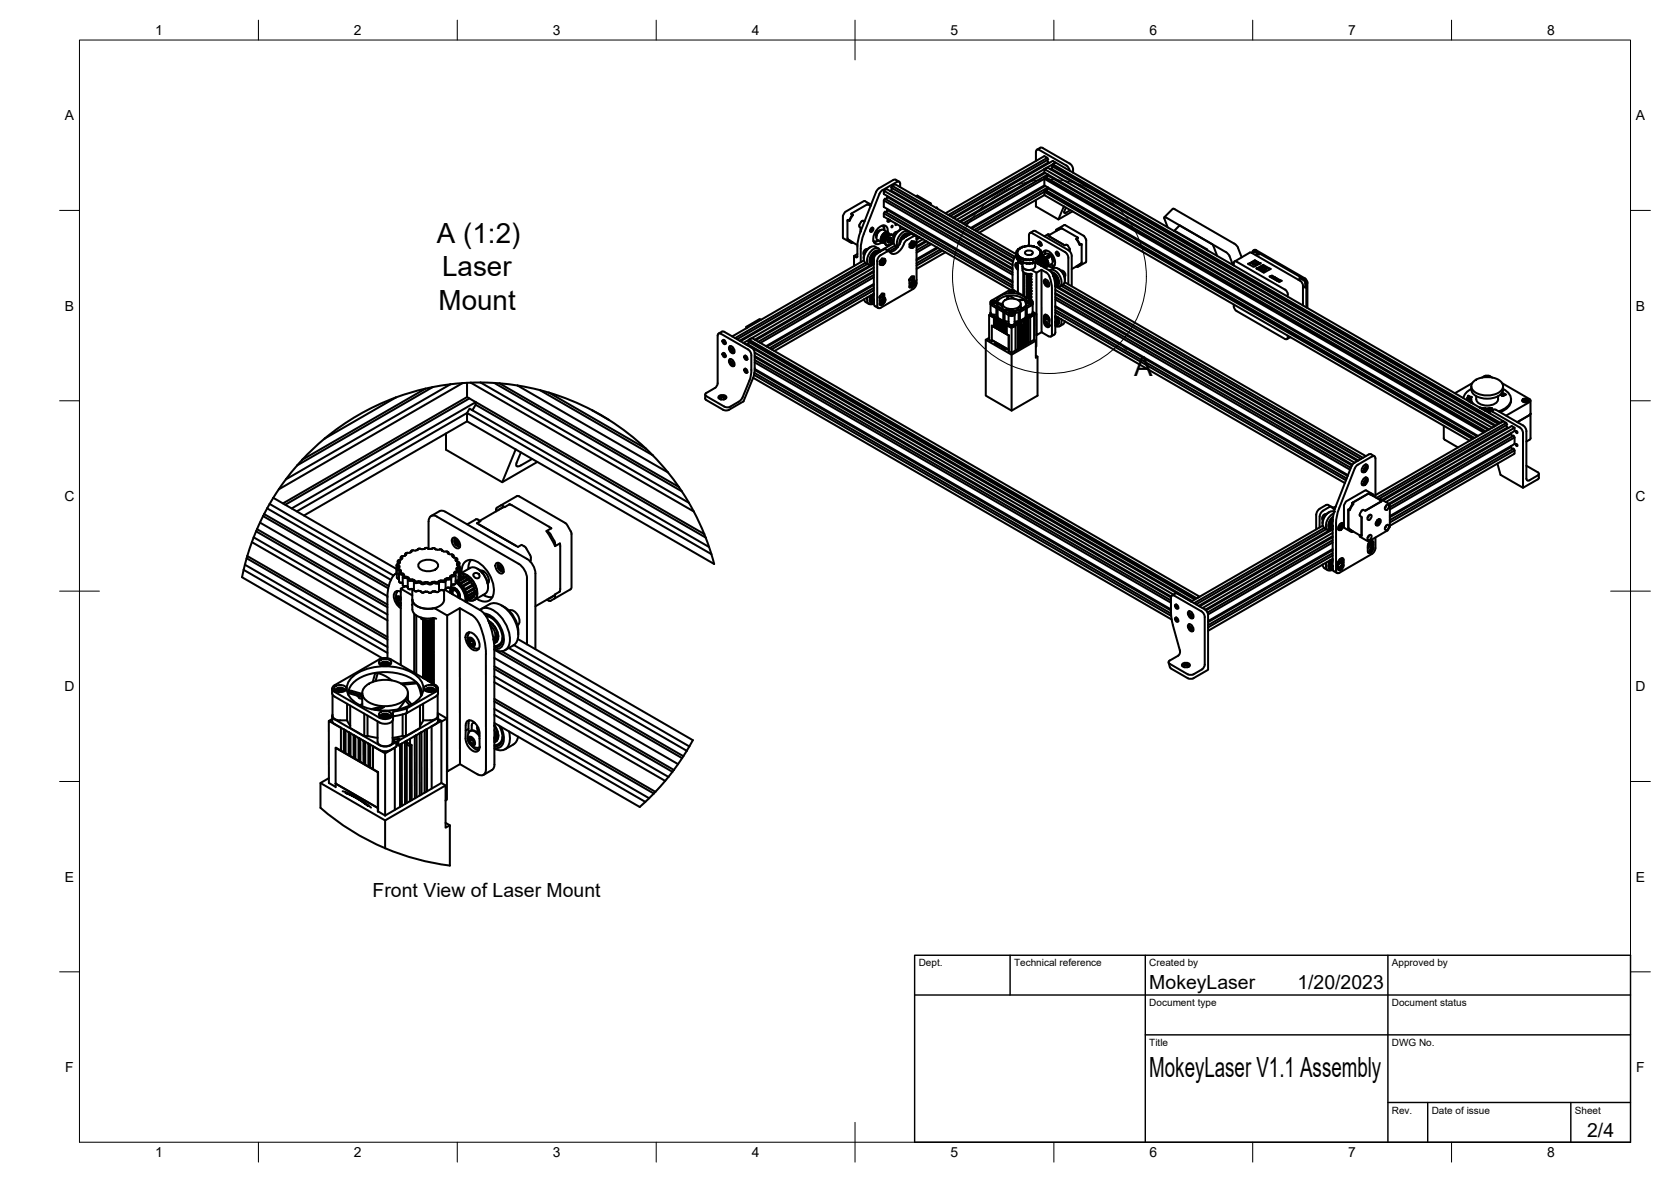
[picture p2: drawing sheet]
<svg xmlns="http://www.w3.org/2000/svg" width="420mm" height="297mm" viewBox="0 0 420 297" stroke-linecap="round" stroke-linejoin="round" font-family="sans-serif">
<defs><g id="words">
<g font-size="7">
<text x="109.9" y="61.1">A (1:2)</text>
<text x="111.2" y="69.5">Laser</text>
<text x="110.3" y="77.8">Mount</text>
<text x="285.2" y="94.4">A</text>
<text x="289" y="270.6">MokeyLaser V1.1 Assembly</text>
</g>
<g font-size="4.9">
<text x="93.7" y="225.4">Front View of Laser Mount</text>
<text x="289" y="248.5">MokeyLaser</text>
<text x="326.2" y="248.5">1/20/2023</text>
<text x="399.1" y="285.7">2/4</text>
</g>
<g font-size="3.5">
<text x="39" y="8.8">1</text>
<text x="89" y="8.8">2</text>
<text x="139" y="8.8">3</text>
<text x="189" y="8.8">4</text>
<text x="239" y="8.8">5</text>
<text x="289" y="8.8">6</text>
<text x="339" y="8.8">7</text>
<text x="389" y="8.8">8</text>
<text x="16.3" y="30.2">A</text>
<text x="411.3" y="30.2">A</text>
<text x="16.3" y="78">B</text>
<text x="411.3" y="78">B</text>
<text x="16.2" y="125.9">C</text>
<text x="411.2" y="125.9">C</text>
<text x="16.2" y="173.7">D</text>
<text x="411.2" y="173.7">D</text>
<text x="16.3" y="221.6">E</text>
<text x="411.3" y="221.6">E</text>
<text x="16.4" y="269.4">F</text>
<text x="411.4" y="269.4">F</text>
<text x="39" y="290.8">1</text>
<text x="89" y="290.8">2</text>
<text x="139" y="290.8">3</text>
<text x="189" y="290.8">4</text>
<text x="239" y="290.8">5</text>
<text x="289" y="290.8">6</text>
<text x="339" y="290.8">7</text>
<text x="389" y="290.8">8</text>
</g>
<g font-size="2.5">
<text x="231" y="242.9">Dept.</text>
<text x="255" y="242.9">Technical reference</text>
<text x="289" y="242.9">Created by</text>
<text x="350" y="242.9">Approved by</text>
<text x="289" y="252.8">Document type</text>
<text x="350" y="252.8">Document status</text>
<text x="289" y="262.9">Title</text>
<text x="350" y="262.9">DWG No.</text>
<text x="350" y="279.9">Rev.</text>
<text x="360" y="279.9">Date of issue</text>
<text x="396" y="279.9">Sheet</text>
</g>
</g></defs>
<!-- layer: Visible -->
<g fill="none" stroke="#000" stroke-width=".51">
<path d="M260.7 37.6l1.1-.5 .4 .1 6.8 3.9 .5 .5a2.36 2.36 0 0 1 .3 1.8M263.3 39.7l.3 .4-24.6 14.2M213.1 60l.5 .4 .1 .4M213.2 55.3v4.8M213.6 55.3v.2l-.5-.1M213.7 55l-.1 .3M214.1 53.7l.4 .3-.3 .2M214.3 54.2l-.6 .8M214.5 54l-.9 1.5M216.1 56.4l-.1 .6 .4 .2v.9M216.5 55.8l-.4 .6M216.7 55.6l.3-.2 .4 .2"/>
<path d="M216.7 55.6l-.2 .2M218.1 51.4l.6 .2 .3-.2-1.8-.9-4.7 2.8-.5 .8-.1 5.6 2.4 1.3M218.2 51.4l-4.2 2.4M218.7 51.6l.2 .1M218.8 58.1h.1M219 57.8l.1 .1h-.1M219 57.8v.1M219 57.5l.4-.3 .2 .3-.2 .6-.4 .2-.2-.3zM219 57.9h.2M219.1 57.6l-.1 .2M219.1 57.6l.2 .1-.2 .2M219.1 57.5l.2 .1"/>
<path d="M219.1 57.5h.2M219.1 57.5l-.1 .4M219.3 57.6v.1M219.3 57.5l-.1 .4M219.3 57.2v.6l-.5 .3M219.3 57.2h.1M220.3 59.1h.1M220.3 59l.1 .1M220.3 48.2l-4.2 10.7-.5 3.1M220.3 59.6v.1M220.7 58.1l.2 .1M220.9 58h.1"/>
<path d="M221 47.3l-.7 .9M221.1 58h.1M221.1 58l-.3 .1-.4 .4-.1 .7M221.4 57.8l-.6 .6-.5 1.2M221.6 59.9h.1M221.6 60l.9 .4M221.7 59.9l.8 .5M221.7 59.8l-.1 .1M221.7 59.8v.1M221.7 59.8h.1M221.7 60v.1M221.7 59.6h.1"/>
<path d="M221.7 59.6l.9 .5M221.8 59.5l.8 .5M221.8 59.6l-.1 .2M221.8 59.5l-.1 .1M221.8 59.5h.1M221.9 59.3h.1M221.9 59.3l.9 .5M221.9 59.3l-.1 .2M222 59.2l.8 .5M222 59.2h-.1M222 59.2h.1M222.1 59l.9 .4"/>
<path d="M222.1 57.7a1.73 1.73 0 0 0-1.5 2.6l1.1 .6M222.1 57.7l1.1 .6a1.22 1.22 0 0 0-.5-1.5 1.22 1.22 0 0 0-1.6 .3 3.6 3.6 0 0 0-1.3 3.8 1.2 1.2 0 0 0 1.9 0M222.1 59h.1M222.2 59l-.2 .2M222.2 58.9l.8 .5M222.2 56.6l.1 1.2-.1-.7-.4-.4M222.2 58.9h-.1M222.2 58.9h.1M222.2 47.9l.7-.4 31.8 18.3M222.2 50.4l.3-.5 32.1 18.6M222.2 53.6l.3-.4 32.1 18.5M222.4 58.7l.8 .5"/>
<path d="M222.4 58.7h.1M222.4 58.7l-.1 .2M222.5 58.7l.8 .5M222.5 58.7h-.1M222.5 58.7h.1M222.7 58.6l.8 .4M222.7 58.6h.1M222.7 58.6l-.1 .1M222.7 58.5v.1M222.8 50.1l.3-.6 31.5 18.2M222.8 53.3l.3-.5 31.5 18.2M222.9 58.6h.1"/>
<path d="M222.9 58.6l.7 .4M222.9 58.5l.7 .4-.5-.3M222.9 58.5h.1M223.1 49.3v.2M223.1 52.5v.3M223.1 58.6h.1M223.2 55.6h.1M223.3 55v.7l.6-.3M223.3 59.4a.77 .77 0 0 1 1.3 0 1.9 1.9 0 0 1-1.6 2.2 1.27 1.27 0 0 1 0-1.9zM223.4 55.3l.1 .1zM223.5 55.2l-.1 .1M223.5 59.9l.4-.2a.71 .71 0 0 1 .1 .8 .71 .71 0 0 1-.8 .4v-.5z"/>
<path d="M223.5 59l-.6 .6-.5 1.2M223.5 55.4l.1-.1-.4 .3M223.6 55.3l-.1 .1M223.6 59.9h.3l-.1 .7-.3 .2-.2-.3M223.7 55.3l-.3 .2v-.4l.1 .3M223.8 48l.2-.1 30.7 17.7M223.8 59.9l.1 .1M224.3 56.7l.1 .3-.2 .1zM224.3 46.7l.8-.4 30.4 17.6M224.4 59a1.56 1.56 0 0 0-2 1.7 .81 .81 0 0 0 .5 .9M224.4 47.3l-.4 .6M224.6 45.2l-3.6 2.1"/>
<path d="M224.6 45.2l.5-.1 1 .6M224.7 59.7h.1M224.7 59.7l-.2-.6a1.29 1.29 0 0 0-1.7 1 .9 .9 0 0 0-.3 1 .9 .9 0 0 0 .8 .6l.3-.2M224.7 59.7v.1M225.3 56.2l-.1 .4 .3-.3M225.6 58.3h.1M225.6 58.3l-.6 .1-.4 .8M226.3 56.8l.1 1a3 3 0 0 0-1.7 2.9M226.3 47v-1.1l-.5-.3-3.9 2.2-.8 .9-4.3 11.4-.3 1.8-.1 4M227.3 59.7h-.1M227.3 59.7h.1M227.3 59.7l-.2 .1"/>
<path d="M227.5 59.5l-.2 .2M227.5 59.5h.1M227.5 59.5v.1M227.5 59.4l-.1 .1M227.5 59.5l-.3 .2M227.5 59.4v.1M227.6 59.4h.2M227.6 59.5l-.2 .1M227.8 59.3l.1 .1M228 59.3h.1M228.1 59.3h.1M228.1 59.3a1.18 1.18 0 0 0-1.1 .6"/>
<path d="M228.2 58.9l.2 .2M228.2 58.9l-.8 .1M228.4 58.1l-.8-.5a2.65 2.65 0 0 0-2.9 2.5 1.55 1.55 0 0 0 1 2M228.6 59a1.17 1.17 0 0 0-1.8 .6l-.4 .8-.1 .8M228.8 58.9l.4-.1 1 .5M228.8 58.9a1.12 1.12 0 0 0-.9-.9 1.12 1.12 0 0 0-1.2 .6 3 3 0 0 0-.9 3.4M229.2 58.5l-.4 .2M230 58.9l-.3 .1M230.3 49.3l.4-.1 3.3 1.9-.3 .2M230.5 59.9v11.2l-.2 .7-.7 .8-8.2 4.8M230.5 59.2l-.3 .1M230.5 59.9l-.1-.4-.4-.2-2.4 1.4a4.4 4.4 0 0 1-2.9 3.1l-.7-.2-.2-.3"/>
<path d="M231.1 59.6l-.6 .4M231.3 59.7l-.8 .5M234 51.1v.4M235.4 52.2l.1-.1 .2 .3M237.7 53.6l24.9-14.4 .7 .5-24.9 14.3M239.8 54.8l24.9-14.4 .7 .5-24.9 14.3M242.1 56.2l21.4-12.4v.3l110.7 63.9M242.7 56.4l19.9-11.5v1.7l109 62.9M245 57.8l18.5-10.7v.3l107.9 62.3M245.5 58.1l17.1-9.9v.8l106.9 61.8M259.6 58.6l8.2 4.7 .5 .5 .3 1M259.6 58.6l-.4-.1-.4 .3-.1 3h-.1"/>
<path d="M259.8 58.1l-.8 .5M259.8 58.1h.6l8.2 4.8M260.5 50.3v1.6l5.6 3.2 3.6-2M260.5 40.5v-2.3l.1-.4 .4-.2 7.1 4 .6 .5 .3 .8M262.6 42.5l112.6 65 .7-.4-112.6-65-.7 .4v.8l111.9 64.6M262.6 43.3l-21.3 12.4M262.6 46.6l-18.5 10.7M262.6 49l-16.4 9.5M262.6 59.4l1-.5 .4 .2-.4 .2 4.1 2.4 .4-.2 .5 .3M262.8 43.5l-21.3 12.3M262.8 46.7l-18.5 10.7M263.3 40.2l.3 .6-24 13.9"/>
<path d="M263.5 44.1l-.3 .5M263.5 47.4l-.3 .5M263.6 40.8l.2 .1M263.8 59.4l3.7 2.1M264.4 42.4l-.2 .2M264.6 42.2l-.5 .3M264.7 41.3l112.6 65 .7-.4-112.6-65-.7 .4-.2 .4 112.3 64.9M264.7 41.9l-.3 .5 111.7 64.5M265.5 58.1l.1-.4 2.2-1.2 4.9 2.9 .4 .9v5.5l-2.3 1.2M266.1 57.7l-2.2 1.3M266.4 57.6l-.7 .4M266.8 57.4l.3 .1"/>
<path d="M267 57.4l-.6 .2-.4-.1M267.1 57.5l4 2.3M267.5 51.8l-1.4 3.3M268 52.2l-.4 1.3 1.6-.7M271 59.7l.1 .1M271.1 59.8l-.5 .3 .2 .1M292.8 54.9v-.3l.4 .1 15 8.6M292.8 54.9l.8 2.2M295.2 58.1l.2-.1 8 4.6 .2 .3M295.3 52.6l15.3 8.8 .7 .9 .9 2.4M295.4 52.6l-.5-.1-2.1 2.1M296.8 56.7h-.2l-1.4 1.3"/>
<path d="M213.6 60.4l.7 .4M213.8 60.6l1.8 1M214.4 60.9l-.2 .1M214.7 64.3v2.6M215.6 64.5l-.3 .1M215.6 63.8l-.9 .5 .6 .4M215.6 62v2.5M217.2 65.4l-33.1 19.1M217.2 75.2l.5 .7M217.6 66.1l-32.8 18.9M217.7 75.9l.8 .5M218.1 62.6h.1"/>
<path d="M218.1 62.6a1 1 0 0 0-.9 1.5M218.1 66.4l-32.8 18.8M218.6 62.3l-1 1-.4 .9v.8M218.8 75.1a.81 .81 0 0 0 .9 .9M218.8 65.4a.8 .8 0 0 0 .9 .8M218.8 66.7l-32.8 18.9M218.9 74.3l-.3 .8a.85 .85 0 0 0 .2 .9 .85 .85 0 0 0 .9 .2 1.05 1.05 0 0 1-1.2 .2 1.05 1.05 0 0 1-.5-1.2l.1-.5M218.9 62.1l-.4 .2M219 74.2l-.2 .8a.8 .8 0 0 0 .1 .8 .8 .8 0 0 0 .8 .3M219.2 74.9v.2M219.2 65.1v.2M219.2 74.7v.5l.3 .1"/>
<path d="M219.2 64.9v.5l.3 .1M219.2 64.8l.1 .1M219.3 74.8v.2M219.3 74.7v.1M219.3 74.8l.3 .4M219.4 75.4l-.2-.1 .3 .2-.1 .1M219.4 65.6l-.2-.1 .3 .2-.1 .1M219.4 75.4h.1M219.4 65.6h.1M219.4 74.3l-.1 .5-.1-.2M219.4 64.5l-.1 .7M219.5 75.3v.1"/>
<path d="M219.5 65.5v.1M219.5 74.1l-.1 .2M219.5 64.3l-.1 .2M219.5 74.1l-.2 .3M219.5 64.3l-.2 .3M219.5 75.2l.2 .1M219.5 75.3h.1M219.6 65.6l.1 .1M219.6 75.4l.1 .1M219.6 75.2l-.1 .2M219.6 65.4l-.1 .2M219.6 75.4h.1"/>
<path d="M219.6 65.6h.1M219.6 60.5l.6 .2 .7-.3-1.2 .5M219.6 75.4l-.1 .1M219.6 65.6l-.1 .1M219.6 66.5l-33.4 19.3M219.7 67.3l-32.8 18.9 112.6 65 33.1-19.1M219.7 68.1l-29.9 17.3M219.7 68.4l-29.7 17.1M219.7 69.1l-29 16.8M219.7 69.7l-28.5 16.5M219.7 71.4l-27.1 15.6M219.7 71.6l-26.9 15.5"/>
<path d="M219.7 72.4l-26.2 15.1M219.7 72.9l-25.7 14.9M219.7 73.8l-25 14.4M219.7 65.8h-.4M219.7 75.5l-.4 .1M219.7 73.8h.1M219.7 73.9l-.2 .3M219.7 73.8l-.5 1.3a.53 .53 0 0 0 .5 .6M219.7 74.2l-.2 .6 .2 .5M219.8 64h.1M219.8 64h-.1M219.8 64l-.3 .4"/>
<path d="M219.9 63.3l.6-.1 .4 .2M220 63.9l-.2 .1M220 76.9l.8 .5M220 63.8v.1M220 63.8h-.1M220 63.9h.1M220 63.7l-.3 .3M220.1 63.7l.3 .1M220.1 64l-.4 .5a.76 .76 0 0 0 0 1l-.4-.6M220.3 63.9l-.4 .1M220.3 63.6l.2 .1zM220.6 63.6l-.7 .8-.2 .7v11.3l.3 .5"/>
<path d="M220.6 63.6h.1M220.6 63.6a1.49 1.49 0 0 0-1.1 2.3h.2M220.9 62.5l-.8-.5a2.65 2.65 0 0 0-2.9 2.5 1.65 1.65 0 0 0 1.3 2.1M221.1 63.3a1.13 1.13 0 0 0-1.7 .5l-.5 .8a.98 .98 0 0 0-.1 1.1 .98 .98 0 0 0 .9 .6M221.2 65.7v.7l.2 .2v-.8M221.2 74.6l.1 .1M221.2 74.6h.1M221.2 63.3a1.19 1.19 0 0 0-1.9 .4l-.5 .9a1.09 1.09 0 0 0-.2 1.2 1.09 1.09 0 0 0 1.1 .6M221.3 74.4v.3M221.3 74.7l-.1 .1 .2-.1M221.4 63.2a1.16 1.16 0 0 0-1-.9 1.16 1.16 0 0 0-1.2 .6l-.9 1.4a1.54 1.54 0 0 0 .6 2.4l.4-.1M221.4 75.6v.7l-.2-.1"/>
<path d="M221.5 74.6l.6 .1 .5 .3v.5l-.6 .9h-.6M221.6 76.4h-.4M221.6 60.3l.8 .4M221.6 60.2l.8 .5M221.6 60.2h.1M221.7 73.9l.2 .7M221.7 60.5l.7 .4M221.7 60.4v.1M221.7 66.1l.3 .2M221.7 75.9l.1 .2 .2-.1M221.7 60.4h.1M221.8 60.3l-.1 .1"/>
<path d="M221.8 65l.2 .1M221.8 60.6v.1M221.8 60.7l.6 .3-.6-.3M221.8 60.6l.1 .1M221.8 60.6h.1M221.9 65.6l.3-.2 .2 .3-.2 .4-.3 .2-.2-.2zM221.9 75.4l.3-.2 .2 .3-.2 .4-.3 .2-.2-.2zM221.9 65.7l.3-.2 .1 .2-.4 .5-.1-.2zM221.9 75.5l.3-.2 .1 .2-.4 .5-.1-.2zM221.9 76.4l-.1 .2M222 65.3l.3-.2a.83 .83 0 0 1 .2 1 .83 .83 0 0 1-.9 .4l-.1-.5zM222 75.1l.3-.2a.83 .83 0 0 1 .2 1 .83 .83 0 0 1-.9 .4l-.1-.5z"/>
<path d="M222 66.2h-.2M222 76h-.2M222 65.1l-.5 .7-.3-.1M222 65.1l.6 .1M222 74.9l-.5-.3-.3 .4M222 74.9l-.5 .7-.3-.1M222 74.9l.6 .1M222 66.2h-.2l-.1-.2 .1 .2M222 76h-.2l-.1-.2 .1 .2M222 66.2h.1M222 76h.1M222 66.3h.1"/>
<path d="M222 76v.1M222 65.5l.3 .1M222 75.3l.3 .1M222.1 73.8v.9M222.3 65.5v.4l-.3 .4M222.3 65l.3 .2v.7l-.6 .7h-.6M222.3 75.3v.4l-.3 .4M222.3 65.7h.1M222.3 75.5h.1M222.3 60.9l-.3 .1a1.36 1.36 0 0 1 .1-2.3 .76 .76 0 0 1 .8-.4 .76 .76 0 0 1 .6 .5l-.1-.3a1.25 1.25 0 0 0-1.8 .9 1.11 1.11 0 0 0 .3 1.6l.4-.1M222.3 65l-.5-.1-.6 .8M222.4 74.8v-1h-.6l-.6 .7v2.1h.6l-.3-.1"/>
<path d="M222.4 60.8v.1M222.8 62.7h-.6l-1.6 1M223 63.2l-1.9 1.1-.4 .6-.1 .7v11.3l.2 .5 .6-.1M223.5 60.1l.3-.3 .2 .3-.2 .5-.3 .2-.2-.3zM223.5 60.1l.3-.1 .1 .2-.4 .5-.1-.2zM223.6 60.7h-.2M223.6 61.5v.1M223.6 60.7h.1M223.9 60v.1M223.9 60.1v.1M224.7 61.1l-3.4 2M225.1 61.7l-2 1.2"/>
<path d="M225.6 62l-2 1.2-.9-.5M226.1 61.5a2.66 2.66 0 0 1 2.1-2.9l.5 .3-1.9 1.3a4.5 4.5 0 0 1-3 3.1l-.2-.2-.6 .1M226.3 61v.2M228.7 70.5l.2-.1zM228.7 70.3h.1M228.7 70.2l.1 .1M228.8 70v.4M228.8 70.4h-.1h.2M228.9 71.3v.7l-.2-.1M228.9 61.5v.7l-.2-.1M229 70.3l1.1 .3v.6l-.6 .9-.6-.1M229 72.1h-.3"/>
<path d="M229.2 69.6l.2 .7M229.2 71.4l.1 .3M229.2 61.6l.1 .3M229.2 60.6l.3 .2M229.3 60.6l-.6 .7v.8M229.3 60.6l.5 .1M229.3 71.6l-.1-.1 .1 .2h.2M229.3 61.8l-.1-.1 .1 .2h.2M229.4 71.1l.3-.2 .2 .2-.2 .5-.3 .2-.2-.2zM229.4 61.3l.3-.2 .2 .2-.2 .5-.3 .2-.2-.2zM229.4 71.1l.3-.1 .1 .2-.4 .5-.1-.2zM229.4 61.3l.3-.1 .1 .2-.4 .5-.1-.2z"/>
<path d="M229.4 72.1l-.1 .2M229.4 70.8l.4-.2a.83 .83 0 0 1 .1 1 .83 .83 0 0 1-.8 .4l-.1-.6zM229.4 61l.4-.2a.83 .83 0 0 1 .1 1 .83 .83 0 0 1-.8 .4l-.1-.6zM229.5 71.7h-.2M229.5 61.9h-.2M229.5 70.6l-.5-.3-.3 .3M229.5 70.6l-.5 .6-.3-.1M229.5 70.6h.6M229.5 60.8l-.5 .6-.3-.1M229.5 60.8h.6M229.5 71.6l-.2 .1M229.5 61.8l-.2 .1"/>
<path d="M229.5 71.7h.1M229.5 61.9h.1M229.5 71.7v.1M229.5 61.9v.1M229.5 71l.3 .1M229.5 61.2l.3 .1M229.6 69.5v.8M229.8 60.7l.3 .1-.1 1-.5 .5-.6-.1M229.8 70.9v.4l-.3 .4M229.8 61.1v.4l-.3 .4M229.8 61.3v.1M229.8 71.1v.1"/>
<path d="M229.8 70.5v-1l-.5-.1-.6 .8v2l.6 .1-.3-.2M232.1 60.1l-1.6 1M232.8 60.5l-2.3 1.4M233 60.7l-2.5 1.5M233.7 61.1l-3.2 1.8M234.2 61.3l-3.7 2.2M235.6 62.2l-5.1 2.9M235.8 62.3l-5.3 3.1M236.5 62.7l-6 3.5M237 63l-6.5 3.7M237.7 63.4l-7.2 4.2M249 75.9l.3 .8"/>
<path d="M249 79l-.3 .1M249.1 76.5l-.1 2.6 .3 .3M249.1 78.5l.2 .5M249.1 78.7l.2 .3 .5 .1M249.2 75.8l.8-.3 .3 .1 .1 .4-.7 .2-.3-.1zM249.3 76.7l4.5 2.6M249.3 76.2l4.5 2.6M249.3 79l4.5 2.6M249.3 79.4l4.5 2.7M249.3 75.6l-.3 .3 .3 .3M249.3 76.1l.4-.3 .6 .3M249.5 75.9l-.2 .2"/>
<path d="M249.5 75.9l.5-.1 .1 .3-.5 .1zM249.6 75.8v.2M249.7 76l.1 .1M249.8 75.9l-.1 .1M249.9 79.8h.1M250 76l-.1 .1M250 75.8l-.1 .3M250.2 80h.1M250.2 75.9l.2 .2M250.5 77.4v1.7h-.7M250.5 79.1l.4 .5M250.7 76.4l1.5 .4-.1-.2"/>
<path d="M250.7 76.2l1.4 .4v-.2M250.7 76.2l.3-.1 1.1 .3M250.7 76.2v.1M250.8 77.6v2.3l1.5 .8h.3v-2.1M251.1 74.7a5.4 5.4 0 0 1 6.9 .5 1.88 1.88 0 0 1-1.5 2.5 5.4 5.4 0 0 1-5.8-1.1 1.46 1.46 0 0 1 .4-1.9zM251.5 76.6l.6 .3M251.9 77.5l.2 .1M252.1 76.8v.9M252.1 77.5l-.3 .1M252.3 78.4v2.3M252.4 75.7a3.1 3.1 0 0 1 4.2 .3 1.44 1.44 0 0 1-1.6 1.6l-.6 .1a2.02 2.02 0 0 1-2.3-1.4zM253 78l.9-.3-.5 .3"/>
<path d="M253.6 79.2v2.1M253.6 74.3l-.2 .1-.3 .8M253.8 78.4l.7-.3 .3 .1 .2 .4-.8 .2-.3-.1zM253.8 73.2l.7-.3 .3 .1 .2 .4-.8 .2-.3-.1zM253.8 72.9l-4.5 2.7M253.9 73.5l.4-.3 .5 .3M253.9 78.7l.3-.3 .4 .1 .2 .2M253.9 77.7h.4l-.6 .4M254 78.5l-.2 .2M254 73.3l-.2 .1M254 73.3l.5-.1 .2 .3-.5 .1zM254 78.5l.6-.1 .1 .3-.5 .1z"/>
<path d="M254.2 73.2v.1M254.2 78.4v.2M254.2 73.3l.1 .2M254.2 78.6l.1 .1M254.2 73.4l.1 .1M254.4 73.2v.2M254.4 78.5v.2M254.6 73.2l-.1 .2M254.6 78.4l-.1 .2M254.6 66.6l-32.4-18.7v.9l32.4 18.6M254.6 69.1l-32.4-18.7v1.6l32.4 18.7M254.6 72.3l-32.4-18.7v.8l31.9 18.4"/>
<path d="M254.6 66.7v6.1M254.8 78.5l.1 .2M254.8 73.3l.1 .1M254.9 72.9l4.5 2.7M254.9 73l-.5-.2-.6 .2M255 75.1l-1.4-.8-.2 .8M255.1 79.1v2.2a.87 .87 0 0 1-1.5 0M255.2 78.5v.5l-.3 .3-.5 .1-.6-.1M255.2 64.5l-30.9-17.8-.2 .4 30.9 17.9M255.2 64.5l-.5 1.2-.1 1M255.5 64.3l-.3 .2M255.5 64.3v.1"/>
<path d="M255.5 63.5v1.2l.2 .1M255.5 64.3l-.1 .1M255.6 63.4l.1 .2M255.6 63.8l.1 .2M255.6 66.1v.1M255.6 64.8h.2M255.6 63.4h-.1M255.6 63.1v.3M255.6 67.1l.3 .2M255.6 66.1v.1a1.07 1.07 0 0 0 .4 1.4M255.7 63.8h-.1M255.7 63.4v.4"/>
<path d="M255.7 63v.3M255.7 63.8v.1M255.7 63.7v.1M255.7 63.3h.1M255.7 64l.2 .2M255.7 64.9h.1M255.7 63.9l.2 .3M255.8 64.3v.8l.2 .1M255.8 63h-.1M255.8 65.2l.2 .1M255.8 63l-.1 .4M255.8 66.8h-.2v.3"/>
<path d="M255.9 66.8l.1 .1M255.9 66.8h-.3v.3M255.9 67.3l.1 .1M255.9 64.2h-.1M255.9 64.2v.2l.3 .1v-.2M255.9 66.8v.2M255.9 66.9l-.3 .2 .3 .2M255.9 64.2l.3 .1M255.9 65.9v7.6M255.9 62.7v.2M255.9 67.3h-.1M256 66.7l-.2-.1a.45 .45 0 0 0-.3 .5 .45 .45 0 0 0 .5 .4"/>
<path d="M256 66.2l-.5-.1a1.2 1.2 0 0 0 .5 1.7M256 65.3h.2M256 62.9h-.1M256 62.9h-.2M256.1 62.6l-.1 .2M256.1 62.7l-.1 .2M256.1 64.7l.1 .8 .4 .2M256.2 64.5v.1M256.2 64.6l.2 .2M256.2 65.6h.2M256.3 64.5l.5 .4h.3M256.3 65.6l-.4 .3 1.2 .6"/>
<path d="M256.4 62.4v.1M256.4 65.6h.2M256.4 62.5l-.3 .2M256.4 64.8l1 .5h1.7M256.5 78.4v2.3M256.5 62.3l-.2 .3M256.5 76.9l.5 .6M256.5 76.9l-.1 .1M256.5 65.6l.2 .1M256.6 77.9l-1.4 .3a.83 .83 0 0 1-.5 .8 .83 .83 0 0 1-.9-.2M256.6 78.3l-1.4 .4M256.6 65v.8"/>
<path d="M256.6 65.8l.5 .1M256.6 65.7h.1M256.7 76.4v.7M256.7 65.9h.4M256.8 77.6l-.4-.5-.7 .9M256.9 62.1v.1M257 62.1v.1M257 62.2l-.5 .1-.1 .2M257 62l-.1 .1M257.1 67.5h.1M257.1 62l-.1 .2M257.1 62h-.1"/>
<path d="M257.1 65.9h.1M257.1 65.9v2a2.15 2.15 0 0 0 2.4 1M257.1 64.9l.2 .1M257.3 65.2v.8l.3 .1M257.3 65l.8 .2M257.3 68.4v5.9M257.3 66.1h.3M257.4 62h-.3M257.5 68.5v5.9M257.6 66.1h.3M257.6 75.4l.4 1.2M257.6 75.4l-1.5 .1"/>
<path d="M257.6 75.4l-.2-.2-1.5 .2M257.6 62h-.2M257.6 62h.1M257.6 66.1l.7 .1M257.7 61.9l-.1 .1M257.7 61.9h.2M257.7 61.8l-.1 .2M257.8 63.3l.9-.4a.73 .73 0 0 1 .9 .8l-.9 .4a.73 .73 0 0 1-.9-.8zM257.9 77.6v2.2l-1.4 .9h-.4v-2.2M257.9 61.8l.4 .1M257.9 68.8l.1 .1v-.1M257.9 61.9h.1"/>
<path d="M258 68.9l.9 .2-.6-.1M258.1 76.5a2.68 2.68 0 0 0-2.9-2.2 4.6 4.6 0 0 0-4.4 1.5l-.1 .7M258.2 77.4v1.7h.7M258.2 69.1h.1M258.2 69.2h.1M258.2 70.3h.1M258.2 70.4h.1M258.2 70.5h.1M258.2 70.6v.1M258.2 70.8h.1M258.2 71v.1M258.2 71.8h.1"/>
<path d="M258.2 72h.1M258.2 72.1h.1M258.2 72.2h.1M258.2 72.5h.1M258.2 72.6h.1M258.2 72.7v.1M258.2 72.9h.1M258.2 73h.1M258.2 73.3h.1M258.2 73.4h.1M258.2 73.5h.1M258.2 73.6v.1"/>
<path d="M258.2 74v.1M258.2 74.2h.1M258.2 74.3h.1M258.2 74.4v.1M258.2 79.1l-.3 .5M258.2 69.9l.4 .4 .5-.2 .1-.2-.4 .4-.4-.1-.2-.2M258.2 70.1l.1 .2 .4 .1 .4-.2 .1-.2-.4 .4h-.4l-.2-.3M258.2 74.8h.1M258.3 75.8l.8-.3 .2 .1 .2 .4-.8 .2-.2-.1zM258.3 66.2h-.3M258.3 61.8h.1M258.3 69l.6 .1h-.4"/>
<path d="M258.3 66.2h.4M258.4 76.1l.5-.3 .5 .3M258.4 61.8h-.1M258.5 66.2h-.2M258.5 66.2h.2M258.5 75h.3M258.5 74.7h.3M258.5 74.6h.3M258.5 74.4h.3M258.5 74.3h.3M258.5 74.2h.3M258.5 73.9h.3"/>
<path d="M258.5 73.8h.3M258.5 73.6h.3M258.5 73.5h.3M258.5 73.4h.3M258.5 73.2h.3M258.5 73.1h.3M258.5 73h.3M258.5 72.9h.3M258.5 72.7h.3M258.5 72.5h.3M258.5 72.3h.3M258.5 72.2h.3"/>
<path d="M258.5 72.1h.3M258.5 72h.3M258.5 71.7h.3M258.5 71.6h.3M258.5 71.4h.3M258.5 71.3h.3M258.5 71.2h.3M258.5 71h.3M258.5 70.9h.3M258.5 70.8h.3M258.5 70.6h.3M258.5 70.5h.3"/>
<path d="M258.5 70.4h.3M258.5 70.2h.3M258.5 70.1h.3M258.5 70h.3M258.5 69.9h.3M258.5 69.7h.3M258.5 69.5h.3M258.5 69.3h.3M258.5 69.2h.3M258.5 75.9l-.2 .1M258.6 75.9l.5-.1 .1 .3-.5 .1zM258.6 80l-.1 6.3v-6.3l-.2 .1"/>
<path d="M258.6 61.8h.6M258.6 61.8l-.3 .1M258.7 75.8v.2M258.7 61.8h.1M258.7 76l.1 .1M258.7 66.2h.3M258.8 74.8h-.3M258.8 74h-.3M258.8 72.6h-.3M258.8 71.8h-.3M258.8 69.6h-.3M258.9 75.8l-.1 .2"/>
<path d="M258.9 68.8v.3l.4-.2M259.1 75.8l-.1 .2M259.1 66.2h-.4M259.1 66.2h.1M259.2 61.8h.1M259.2 61.8h-.1M259.2 69.3l-.5 .4-.4-.1-.1-.2M259.2 69.2l-.1 .3-.4 .1-.4-.1-.1-.2M259.2 69.1l-.4 .4h-.3l-.3-.3M259.2 68.9l-.5 .3-.5-.2 .6 .2 .4-.3-.4 .4h-.5l-.1-.3M259.2 69.7l-.4 .4h-.4l-.2-.3M259.2 69.6l-.4 .4-.5-.1-.1-.2"/>
<path d="M259.2 69.5l-.1 .2-.4 .2-.4-.1-.1-.3M259.2 73.9l-.1 .3-.3 .1-.5-.1-.1-.2M259.2 73.8l-.1 .2-.4 .2-.4-.1-.1-.2M259.2 73.7l-.1 .2-.4 .1-.4-.1-.1-.2M259.2 73.5l-.4 .4h-.4l-.2-.3M259.2 73.4l-.4 .4-.5-.1-.1-.2M259.2 73.3l-.4 .3h-.5l-.1-.3M259.2 73.1l-.1 .3-.4 .1-.4-.1-.1-.2M259.2 73l-.1 .2-.4 .2-.4-.1-.1-.2M259.2 72.9l-.1 .2-.4 .2-.4-.1-.1-.3M259.2 72.7l-.4 .4h-.4l-.2-.3M259.2 72.6l-.4 .4-.5-.1-.1-.2"/>
<path d="M259.2 72.5l-.1 .2-.4 .2-.4-.1-.1-.3M259.2 72.4l-.1 .2-.4 .1h-.4l-.1-.3M259.2 72.2l-.1 .3-.4 .1-.4-.1-.1-.2M259.2 72.1l-.4 .4-.4-.1-.2-.2M259.2 72l-.4 .3h-.4l-.2-.3M259.2 71.8l-.4 .4-.5-.1-.1-.2M259.2 71.7l-.1 .2-.4 .2-.4-.1-.1-.2M259.2 71.6l-.1 .2-.4 .2-.4-.1-.1-.3M259.2 71.4l-.1 .3-.4 .1-.4-.1-.1-.2M259.2 71.3l-.4 .4h-.4l-.2-.3M259.2 71.2l-.4 .4-.5-.1-.1-.3M259.2 71l-.4 .4-.5-.1-.1-.2"/>
<path d="M259.2 70.9l-.1 .2-.4 .2-.4-.1-.1-.2M259.2 70.8l-.1 .2-.4 .2-.4-.1-.1-.2M259.2 70.7l-.1 .2-.4 .1-.4-.1-.1-.2M259.2 70.5l-.4 .4h-.4l-.2-.3M259.2 70.4l-.4 .4-.5-.1-.1-.3M259.2 70.3l-.4 .3h-.5l-.1-.3M259.2 70.1l-.1 .3-.4 .1-.4-.1-.1-.2M259.2 74.5l-.1 .2-.4 .1-.5-.3M259.2 74.3l-.4 .4h-.4l-.2-.3M259.2 74.2l-.4 .4-.5-.1-.1-.3M259.2 74l-.4 .4-.5-.1-.1-.2M259.2 75.4h.1"/>
<path d="M259.2 75.2v.1M259.2 75.1l-.1 .3 .1-.3M259.2 75l-.2 .3 .2-.3M259.2 74.8l-.4 .4M259.2 74.7l-.1 .3-.5 .1M259.2 74.6l-.1 .2-.4 .2-.4-.1-.1-.3M259.2 69l-.4 .3-.6-.2M259.2 69.2l-.4 .3-.6-.3M259.2 69.3l-.4 .3h-.4l-.2-.3M259.2 69.4l-.5 .4-.5-.3M259.2 69.6l-.5 .3-.5-.3M259.2 69.7l-.5 .3-.5-.3"/>
<path d="M259.2 69.8l-.4 .3h-.4l-.2-.2M259.2 70.2l-.5 .3-.5-.2M259.2 70.3l-.5 .4-.5-.3M259.2 70.4l-.4 .4-.6-.3M259.2 69h.1M259.2 69.1v.1M259.2 69.3h.1M259.2 69.5v.1M259.2 69.7h.1M259.2 70.3h.1M259.2 73.2l-.5 .3-.5-.2M259.2 73.3l-.5 .4-.5-.3"/>
<path d="M259.2 73.5l-.4 .3-.6-.3M259.2 73.6l-.4 .3-.6-.2M259.2 73.7l-.4 .3h-.4l-.2-.2M259.2 73.9l-.5 .3-.5-.3M259.2 74l-.5 .3-.5-.2M259.2 74.1l-.5 .4-.5-.3M259.2 74.3l-.4 .3-.6-.3M259.2 74.4l-.4 .3h-.4l-.2-.2M259.2 74.5l-.4 .3h-.4l-.2-.2M259.2 74.6l-.5 .4-.5-.3M259.2 74.8l-.5 .3h.1M259.2 74.9l-.4 .3"/>
<path d="M259.2 72.6l-.4 .3-.6-.3M259.2 72.7l-.5 .3-.5-.2M259.2 72.8l-.4 .3-.6-.2M259.2 72.9l-.4 .4-.4-.1-.2-.2M259.2 73.1l-.4 .3h-.4l-.2-.3M259.2 70.6l-.4 .3-.6-.2M259.2 70.7l-.4 .3-.6-.2M259.2 70.9l-.5 .3-.5-.3M259.2 71l-.5 .3-.5-.2M259.2 71.1l-.5 .3-.5-.2M259.2 71.2l-.4 .4-.4-.1-.2-.2M259.2 71.4l-.4 .3h-.4l-.2-.3"/>
<path d="M259.2 71.5l-.4 .3h-.4l-.2-.2M259.2 71.6l-.5 .4-.5-.3M259.2 71.8l-.5 .3-.5-.3M259.2 71.9l-.5 .3-.5-.2M259.2 72l-.4 .4-.6-.3M259.2 72.2l-.4 .3h-.4l-.2-.3M259.2 72.3l-.4 .3h-.4l-.2-.2M259.2 72.4l-.5 .4-.5-.3M259.2 70.6h.1M259.2 70.7h.1M259.2 71.8h.1M259.2 71.9h.1"/>
<path d="M259.2 72h.1M259.2 72.1v.1M259.2 72.3h.1M259.2 72.5v.1M259.2 72.7h.1M259.2 72.8h.1M259.2 72.9h.1M259.2 73.3h.1M259.2 73.5h.1M259.2 73.6h.1M259.2 73.7h.1M259.2 74h.1"/>
<path d="M259.2 74.1h.1M259.2 74.2v.1M259.2 74.4h.1M259.2 74.5h.1M259.2 75.3h.1M259.3 68.8v6.6M259.3 75.9l.2 .1M259.3 65.1l.2 .1M259.3 61.8h.1M259.3 65.2h-1.2M259.3 66.1h-.1M259.3 65.3h-.2"/>
<path d="M259.3 61.8l.4 .1M259.4 61.8v.1M259.4 76.2l-2.9 1.7M259.4 76.7l-2.9 1.7v-.5M259.4 66.2h.1M259.4 61.9h.1M259.5 66.1l-.3 .1M259.5 75.6l.2 .3-.2 .3M259.7 78.6l-.3 .3-.5 .2M259.7 76.5l-.1 2.8-3.9 2.3v-.5l3.7-2.1M259.7 78.4l.9 .5-.6 .3M259.7 78.5l-.2 .5"/>
<path d="M259.7 75.9v.4l-.2 .4M259.7 78.9l.3 .2-1 .6v6.2M259.7 66.2h-.2M259.8 65.3v.8M259.8 65.3h-.5M259.8 66.1h-.4M259.8 66h.1M259.8 61.9h.1M259.9 61.9h-.3M259.9 61.9h.1M260 66h.3M260 66h-.2"/>
<path d="M260 65l-.5 .2M260 61.9h.1M260 79.1v6.3M260 65.2l-.2 .1M260 61.9l.1 .2M260.1 61.9v.1M260.1 62v.1M260.1 62.1h.2M260.3 62.1h.3l.2 .3M260.3 66v.9a1.85 1.85 0 0 1-3.2 0 1.72 1.72 0 0 0 2.2 .9l1.3 .7 1.3-.7a3.1 3.1 0 0 1 2 1.7M260.3 66l3.6 2a5.4 5.4 0 0 1 1.4 3.9M260.4 65.1v.9l-.6 .1"/>
<path d="M260.5 65.8h.1M260.6 65.8h-.1M260.6 78.9l-.1 8.3M260.6 68.5v15.7l1.3-.7M260.6 62.1l.1 .2M260.7 65.7l-.2 .1M260.7 62.2l.1 .2M260.7 62.3h.1M260.8 65.8h-.3M260.8 64.8l-.8 .2M260.8 62.4h.2M260.8 62.4h.1"/>
<path d="M260.9 64.6l-.1 .2M260.9 66.3l.1-.5 .5 .1 .4 .4v.5M261 65.7l-.2 .1M261 64.8v.8l-.3 .1M261 62.4l.1 .2M261.1 64.5l-.2 .1M261.1 66.4v-.4l.2-.1 .5 .5-.1 .3 .1-.1M261.1 62.4l.1 .3M261.1 60.8h.4l.2 .2 .2 .7h-.4l-.2-.1zM261.2 62.6v.1M261.2 66.4v-.3l.2-.1 .3 .4-.1 .3M261.2 65.4l-.2 .1"/>
<path d="M261.2 64.6l-.8 .6h-.4M261.2 62.7l.3 .1v.2l.2 .1M261.2 62.7h.1M261.2 65.4h-.1M261.3 62.5v.2M261.3 65.9l-.2 .3M261.4 60.7h.1M261.4 60.7v.6l.5 .3M261.4 61.2l.1 .2M261.4 65.4h-.2M261.4 65.9l-.3 .1v.4M261.4 64.4l-.2 .2"/>
<path d="M261.5 64.5v.8M261.5 65.2a2.25 2.25 0 0 1 1 1.9 2.23 2.23 0 0 0-1-1.9M261.5 65.3l-.3 .1M261.5 65.1h.1M261.5 62.8l.1 .3M261.5 61.1l-.1 .1M261.6 61l.1 .4M261.6 61l-.2 .2M261.6 61.1l.1 .2M261.6 61.2h-.2l.1 .2 .2-.1M261.6 65.1h-.1M261.6 65.1a2.2 2.2 0 0 1 1 2.1"/>
<path d="M261.6 65.1l.6 .6 .4 1.2M261.6 63.1h.1M261.6 64l.2 .2-.4 .1M261.6 62.9v.2M261.6 64l-.3 .3 .1 .1-.4 .1M261.6 65v.1M261.7 63.1l-.1 .4 .2 .1-.3 .3 .1 .1M261.7 61.4h-.2M261.7 61.3v.1M261.7 65l-.1 .1M261.7 63.2h.1M261.7 63.5v.1"/>
<path d="M261.7 64.9l.6-.3-.6 .3M261.7 63.6l.2 .1-.2 .3M261.7 64.1v.8M261.8 64.6h.1M261.8 64.9l-.2 .1M261.8 63.2l-.1 .3M261.8 64.6l-.1 .1M261.9 63.3v.3M261.9 67.8v15.7l2.1 1.1 .4-.3 .1-.3M261.9 63.7l-.1 .9M261.9 61.6h.1M262 64.6l-.3 .2"/>
<path d="M262 64.6h.1M262.1 64.2a1.11 1.11 0 0 1 .7-1.3 1.11 1.11 0 0 1 1.4 .6 2.71 2.71 0 0 1 .7 3.4 1.13 1.13 0 0 1-1.3-.1M262.1 64.7h.1M262.3 64.6h.1M262.3 64.6l.1 .1M262.5 79.6v.5a1.64 1.64 0 0 0 1 2.1l.4-.5-.1-1.6M262.5 64.7l-.8 .4M262.5 79.6l.2-.5a1.18 1.18 0 0 1 1.2 1.3M262.5 66.3l.9-.5zM262.5 64.7l-.8 .5M262.5 64.7h.1M262.6 64.7l.1 .2"/>
<path d="M262.6 67.1l.7-.5zM262.6 66.9h.1M262.7 70.3a1.16 1.16 0 0 1 1 1.7 1.16 1.16 0 0 1-1-1.7zM262.7 79.4v1M262.7 64.8l-.8 .5M262.7 80l-.2 .1M262.7 70.8l.5 .2 .2 .6-.5-.2zM262.7 64.8l.1 .1M262.8 64.8h-.1M262.8 70.3a1.05 1.05 0 0 0 .9 1.6M262.8 64.9l-.8 .5M262.8 64.9l.1 .2-.8 .5 .9-.5"/>
<path d="M262.8 70.2v.2M262.8 64.9h.1M262.8 71.2v-.3h.2l.3 .6M262.8 71.2l.5 .3M262.8 79.1v.3M262.9 70.2l-.1 .1M262.9 63.8l-1 .6a1.73 1.73 0 0 1 1.4 2.6h-.6M262.9 63.8a1.73 1.73 0 0 1 1.5 2.6l-1.1 .6M263 65.1h.1M263 63l-.3 .9M263 65.1l.1 .1M263 70.9l-.2 .1v.2"/>
<path d="M263.1 65.2h.1M263.1 71.1l-.3 .1 .2 .3 .3-.2-.1 .2M263.1 71l.2 .3M263.1 66.8l-.5 .3M263.2 66.7v.1M263.2 65.4l-.2-.2-.8 .5M263.2 65.4h.1M263.2 65.4v.1M263.2 65.4l-.9 .5M263.2 65.5l.1 .2M263.2 71.5h-.2M263.2 65.5l-.8 .5"/>
<path d="M263.3 65.5h.1M263.3 66.5v.1M263.3 66.6h.1M263.3 65.9l.1 .1M263.3 65.7h.1M263.3 66.2l.1 .1M263.3 65.7l.1 .1M263.4 65.7v.1M263.4 65.8l-.9 .5M263.4 66.4h.1M263.4 66.1h.1M263.4 66.4l-.8 .5"/>
<path d="M263.4 79.3l-.3 .1v.7M263.4 66.2l-.8 .4M263.4 66.1l-.8 .5M263.4 66.1v.1M263.4 66.2h.1M263.6 79.7v.6M263.7 63.8l.6 .6 .4 1.3M263.7 71.9h.1M263.7 79.8v.1M263.8 71.9h-.1M263.9 69.5l.6 2.5v12M263.9 68a1.79 1.79 0 0 1 2.4 1l.6 1.4a1.15 1.15 0 0 1-.2 1.3 1.15 1.15 0 0 1-1.4 .3l76 43.9"/>
<path d="M263.9 64.1h.4l.4 .5v.7M264 64v.1M264.1 64.1h.1M264.2 66.5l1 .2M264.3 64.1l-.2 .1M264.3 68.4a2.46 2.46 0 0 1 1.7 3.4l-.6 .1M264.5 68.5a2.23 2.23 0 0 1 1.4 3.1l-.5 .1M264.5 68.6l.5 .1M264.7 65.7h.1M264.7 65.3h.1M264.8 65.2h.1M264.8 69.1h.1"/>
<path d="M264.8 65l-.2 .1M264.8 69.1l.2 .1M264.9 67.4l-.9 .5M264.9 67.4a2.65 2.65 0 0 1 2.8 2.5 1.47 1.47 0 0 1-.4 1.6M264.9 69.3h-.1M264.9 69.3h.1M264.9 69.5l.5 .8-.1 .6M265 69.4h.1M265 69.4l.5 .5M265.1 69.4l-.3-.3 .7 .8a.94 .94 0 0 1-.2 1.4M265.2 69.4h-.2M265.3 71.9l.1 11.6-.3 .6"/>
<path d="M265.3 69.6l.2 .3M265.3 78.5l73.1 42.2M265.3 72.8l75.3 43.5M265.3 73.6l74.7 43.2M265.3 73.9l74.6 43.1M265.3 74.7l74.4 42.9M265.3 75.3l74.2 42.8M265.3 76.9l73.6 42.5M265.3 77.2l73.6 42.4M265.3 77.9l73.3 42.3M265.3 79.4l72.9 42M265.4 79.6l.1 .2"/>
<path d="M265.4 71l.1 .1M265.4 70.9l-.1 .1M265.4 71l-.1 .1M265.5 70.8l-.2 .1M265.5 69.8l.1 .5M265.5 79.8l.1 .5M265.5 71.1l.2-.2-.2 .2 .1 .1M265.5 71.1l-.2 .1M265.5 63.3h.4l.2 .2 .2 .8h-.4l-.2-.2zM265.5 79.9l-.2-.3 .4 .8a.69 .69 0 0 1-.3 .9M265.6 71.2h-.3M265.6 70.3v.1"/>
<path d="M265.6 70.3h.1M265.6 70.4l.1 .1M265.6 70.4l-.1 .4M265.6 70.6h.1M265.7 70.2l-.1 .1M265.7 70.5l-.1 .1M265.7 70.3v.3M265.7 70.6v.1M265.7 70.5v.1M265.7 70.7l-.3 .3v-.2M265.8 63.2h.1M265.8 63.3v.6l.5 .3"/>
<path d="M265.8 79.6l.4 1.2a.77 .77 0 0 1-.8 .9M265.9 64h.2M265.9 63.6l-.1 .2M265.9 63.6l.2 .3M265.9 63.7l-.1 .1 .3 .1M266 79.7l.3 .9a.91 .91 0 0 1-.9 1.3M266.1 67.5l.3 .2M266.1 63.9l-.2-.4v.4M266.1 63.9h-.2M266.1 63.8v.2M266.1 72.1l75.4 43.6M266.2 70.8l-.2 .5-.7 .3"/>
<path d="M266.3 64.2h.1M266.4 67.7l1 1 .3 .9 .1 .8M266.8 71.8l75.4 43.5M266.9 68.1h-.1M266.9 68a.97 .97 0 0 1 .8 1.5M267.3 71.6l-.9 .4M267.3 71.5l75.4 43.5M267.7 69.5h.1M267.7 70.9l75.7 43.7M268.6 61.8l.3 .6M268.6 64.8v6.6M268.6 62.9l.5 .4 .4 1v7.6"/>
<path d="M268.9 62.5l.1 .2M269 62.7l-.1 .4M270.6 60l.9 1.6M270.6 67h.2M270.8 60.2l.7 1.1M271.3 66.6l-1.8 1M271.5 66.7l-.1 .1M271.5 66.4l-.7 .4M271.5 61.3v.3l.4-.2M271.9 61.3v4.9M271.9 66l-.4 .4v.3M304.7 61.3l.4 .4 .9 2.6"/>
<path d="M308.2 63.3l.8 .8 1 2.5M310.2 76.5l.1 .8 .6 .9 12.2 7h.5l.2-.4M310.2 66.7l.1-.9 .4-.2 .2 .1 12.2 7.1M310.4 65.7l3.9-2.2 .3-.1 12.3 7.2M314.1 66.4h-.1M314.1 66.3v.1M314.2 66.2h.1M314.8 65.8v.1M314.9 63.5v.1l.5-.3 1.2 .7-.4-.1-.5 .2M314.9 63.4l.2-.4 .5 .1 12.4 7.2 .5 1v5.9M314.9 66.2h.1M315.1 65.9l.4-.1a.52 .52 0 0 1 .7 .4l-.7 .3a.52 .52 0 0 1-.6-.5z"/>
<path d="M315.1 66.4l-.2-.4a.71 .71 0 0 1 1.3 .2l-.2 .2M315.4 62.8l.5 .1M315.4 62.9l-.3 .1M315.5 66.3l-.4 .1M315.6 66.3l.4 .1M315.7 66.5l-.2-.2-.2 .2M315.9 67.4l1.8 1.1 1.8-1M315.9 62.9l12.2 7 .5 .5 .2 .7M315.9 65.6l-.1 .1M316.1 67.4l-.1 .1M316.1 67.4v.1M316.1 67.4l1.5-.8 1.7 .9"/>
<path d="M316.1 67.4l1.7 1M316.2 67.4h-.1M316.4 65.9v.1M316.5 67.4l.8-.5h.5l.8 .4-.1 .3-.8 .5zM316.7 66.2l-1.2-.7-1.4 .8M316.7 66.2v.1M316.8 66.2h.1M316.8 67.6v-.4l.1 .4M316.9 66.2l-1.4-.7-1.6 .8M317 66.1l-1.6 .9-1.6-.7M317.1 67.7v-.4l.7 .5v.2M317.1 67.3l.4-.2 .8 .4v.2"/>
<path d="M317.1 67.7l.1-.2 .2 .4M317.1 67l.1 .3M317.3 66.9v.3M317.4 67.7l-.1 .1M317.5 67.9v-.2l.2 .4M317.7 67.8l-.1 .2M317.8 66.9v.4M318.3 67.5l-.5 .3M319.2 69.5l2.3 1.3 .8-.3M319.3 69.5l.6-.2 2.2 1.3M319.3 67.6v.1M319.3 69.5h.1"/>
<path d="M319.4 67.6l-.2 .1M319.4 69.5h.4M319.5 69.7l2.1 1.1M319.5 69.6l.3-.1 1.5 .8M319.6 69.5v.1M319.8 69.3l.2 .3M319.9 69.3l-.1 .1M320.5 69.6l.1 .1M320.5 69.7l-.1 .1M320.7 69.8l-.2 .1M321 69.9l.1 .3M321 70h.1"/>
<path d="M321.2 70.4l.2-.1 .5 .3-.3 .1M321.6 70.3l.1 .1M321.6 70.4h.1M321.8 70.4v.1M321.9 70.6v.1M322.1 70.6h.1M323.1 72.8l.3 .2a1.74 1.74 0 0 1 .4 1.6M326.5 70.3l.4-.3-.1-.2 1.2 .8 .2 .5v1.2l-.2-.2-.4 .2M326.9 70.5l.5 .6 .2 .7v5M328.7 71.1v6.3M99.5 99.9l-17.9 10.3M99.5 99.9a60.9 60.9 0 0 0-17.9 10.3"/>
<path d="M107 97.7l-7.5 2.2M107 97.7l-31 17.9M108.8 97.3l-1.8 .4M113.3 96.6l-4.5 .7-34.1 19.7M113.3 96.6l-41.4 23.9M116.3 96.3l-46.2 26.7M116.3 96.3l-3 .3M117.4 96.2v3.6l59.7 34.4M117.4 99.8l-46.2 26.7M118.4 96.2l56 32.3M118.4 96.2l-2.1 .1M120.8 96.1l52.4 30.3"/>
<path d="M120.8 96.1l-2.4 .1M120.8 96.1l3.5 .1M124.3 96.2l5.8 .7M124.3 96.2l47.1 27.3M125.6 96.3l45.1 26.1M130.1 96.9l37.8 21.8M130.1 96.9l5.7 1.1M135.8 98.1l28.3 16.3M135.8 98l2.2 .7M138 98.7l6.1 2.1 4.9 2.3M138 98.7l24.5 14.1M177.3 99.2v.9l.3 .4 4.2 2.5 .7 .2 .8-.2"/>
<path d="M179.7 97.5l-2.1 1.2-.2 .2v.5l5.1 2.9 1.1-.1 2.1-1.2M180.7 83.8l1-.5 .4 .1 6.8 3.9 .5 .5 .3 .6v4.7l-.1 1.1-2.7 6.7-3.6 2.1M180.7 99.6l.9-.3a.73 .73 0 0 1 1 .8l-1 .3a.73 .73 0 0 1-.9-.8zM181.3 83.9l6.8 3.9 .5 .5 .3 .6v4.6l-.3 1.6-1.9 4.8-1 1.1M181.3 83.9l-.6-.1-.3 .6v11.9l-.2 .7-.5 .5M181.7 85.5h.4l.2 .2 .1 .7h-.3l-.3-.1zM181.7 88.8l.4-.1 .2 .2 .1 .8h-.3l-.3-.2zM182 85.4l.1 .6 .4 .3M182 88.7l.1 .5 .4 .4M182.2 85.6v.3l.3 .2M182.2 88.8v.4l.3 .1M183.5 87a1.16 1.16 0 0 1 1 1.8 1.16 1.16 0 0 1-1-1.8z"/>
<path d="M183.5 90.3a1.16 1.16 0 0 1 1 1.7 1.16 1.16 0 0 1-1-1.7zM183.6 87.6l.5 .1 .1 .6-.5-.1zM183.6 90.8l.5 .2 .1 .6-.5-.1zM183.6 87.1a1.05 1.05 0 0 0 .9 1.5M183.6 90.2v.2M183.6 87v.1M183.7 91.2v-.3h.2l.2 .6M183.7 91.2l.4 .3M183.7 87l-.1 .1M183.7 90.2a1.04 1.04 0 0 0 .8 1.7M183.9 87.7h-.2v.3M183.9 90.9l-.2 .1v.2"/>
<path d="M183.9 87.7l.2 .5M183.9 87.7l-.3 .1 .3 .4M183.9 87.8l-.2 .2 .2 .2 .2-.1M183.9 91.1l-.2 .1 .2 .3 .2-.2v.2M183.9 91l.2 .3M184.1 88.2h-.2M184.1 91.5h-.2M184.5 88.6h.1M184.6 91.9h-.1h.1M184.6 88.6h-.1M187.2 92.7h.3l.2 .2 .2 .8h-.4l-.2-.2zM187.2 89.5l.3-.1 .2 .2 .2 .8h-.4l-.2-.2z"/>
<path d="M187.4 89.4h.1M187.4 92.6h.1M187.4 89.4v.6l.5 .3M187.4 92.7v.6l.5 .3M187.6 89.7l-.2 .2M187.6 93.4h.1M187.6 93l-.2 .2M187.6 89.7l.1 .4M187.6 89.7l-.2 .1 .2 .3M187.6 93l.1 .3M187.6 93l-.2 .1 .2 .2M187.6 89.7l.1 .3"/>
<path d="M187.6 89.8l-.2 .1 .3 .1M187.6 93l.1 .3-.1 .1-.2-.2 .2-.1M187.7 90.1h-.1M187.7 93.3h-.1M187.7 90v.1M187.7 93.2v.2M187.9 90.3h.1M187.9 93.6h.1M188 82.3l-.4-.2v.4M188 86.5l-.2 .2M188.2 86.3l-.5 .3M188.3 85.4l112.6 65 .7-.4-112.5-65.1-.8 .5-.2 .4 112.3 64.9"/>
<path d="M188.4 86l-.4 .5 111.8 64.5M189.4 94.9l105.2 60.8M189.6 94.2l104.9 60.6M189.7 93.7l104.7 60.5M189.8 88.6l105.3 60.8M189.8 89.5l104.7 60.4M189.8 89.7l104.6 60.4M189.8 90.5l104.6 60.4M189.8 91.1l104.6 60.4M189.8 92.7l104.6 60.4M189.8 93l104.6 60.4M191.4 80.4l-.4-.2-3.4 1.9"/>
<path d="M247.9 85.4l6.5 3.7 6.1-3.5M248.7 84.9l-.8 .5v14l6.5 3.8 6.5-3.8v-9.8M249.4 81.9l4.2 2.4v3.6l-4.2-2.4zM249.4 81.9l.5 .2v-2.3l-1.2-.7v6.3l.7 .4v-.3M249.4 85.5l4.2 2.4v.4M249.9 82.1l.3 .2M250.1 86.2l1.4 .6 1.4 1.1M250.2 80l.2 .1v2.3l-.2-.1zM250.4 86.4l2.3 1.3zM250.4 82.4l.3 .2M250.4 80.1h.1M250.7 80.3l.2 .1v2.3l-.2-.1z"/>
<path d="M250.7 80.3h.1M250.9 82.7l.3 .2M251.2 80.6l.2 .1v2.3l-.2-.1zM251.2 80.6h.1M251.4 83l.3 .1M251.4 80.7h.1M251.7 80.9l.2 .1v2.3l-.2-.2zM251.9 81h.1M251.9 83.3l.3 .1M252.2 81.1l.2 .1v2.4l-.2-.2zM252.2 81.1h.1M252.4 83.6l.3 .1"/>
<path d="M252.6 80.6l1 .2M252.7 81.4l.2 .1v2.3l-.2-.1zM252.7 81.4h.1M252.9 81.5h.1M252.9 83.8l.3 .2M253.2 81.7h.1M253.6 84.3h.1M253.7 84.3l-.5-.3v-2.3l1.2 .7v6.3M253.7 84.3v4M253.7 88.3l.7 .4M254.4 82.4l.9-.6v6.3M254.4 89.1v14.1"/>
<path d="M254.9 82l-.5 .2-.6-.2M255.2 81.3h.3l-.8 .4-.9-.1M255.2 81.3h.1M255.3 81v.3M255.5 81.3v.4l-.6 .4M255.6 81.1l.1 .5M255.6 81.4l-.1 .1M255.8 80.9l-.1 .2M255.8 80.9v.1M255.8 80.9l-.5 .1M256.1 87.7l-.1-6.3-.2 .1 .1 6.3M256.1 80.6l-1 .2"/>
<path d="M256.5 87.4v-6.3l-.2 .1v6.3M256.5 81.5l.4 .2M256.6 81.3l.4 .3M256.9 80.9v.6M257 87.1v-5.5l-.1 .1v5.5M257.5 86.8v-6.2l-.2 .1v6.2M258 80.3l-.2 .1 .1 6.2M258 80.3v6.2M258.3 80.1v6.3M260 85.4l.5 .2v4.3l.4-.3-.4-.2M260 85.4l-5.6 3.3M260.6 84.2h.1"/>
<path d="M262.8 80.8l.4 .1 .2 .7-.5-.2zM262.8 80.3l.5-.1 .5 .5M262.8 80.3a1.01 1.01 0 0 0 .1 1.1 1.01 1.01 0 0 0 1 .4M263 80.1l-.1 .1M263 80.1l.4 .1 .5 .4M263.1 81.5h.2M263.1 80.9h-.3v.3M263.1 81.6l.7 .5M263.1 80.9l.2 .5M263.1 80.9l-.3 .1 .3 .5M263.1 80.9l.2 .6M263.1 81.1l-.3 .1 .3 .3 .2-.2"/>
<path d="M263.3 81.4l-.2 .1M263.6 80.3h.2zM263.6 80.3l.2 .1zM263.7 80.2h.1M263.7 80.2v.1M263.8 80.2l-.2 .1M265.1 84.1l-.9 .5M265.3 80.1v.7M265.4 81l.1 .1M265.4 80.8l-.1 .2M265.5 80.8h-.2M265.5 81l-.1 .1"/>
<path d="M265.5 81h.1M265.5 81l.1 .1M265.5 81l.2-.1-.2 .2M265.6 81.2h-.2M265.6 80.3l.1 .2M265.6 80.3h.1M265.6 80.4l-.1 .4M265.6 80.5h.1M265.7 80.1l-.1 .2M265.7 80.5h-.1M265.7 80.2v.4v-.2M265.7 80.7l-.3 .2"/>
<path d="M266.2 80.7l-.2 .6-.7 .3M266.8 80.2a1.24 1.24 0 0 1-1.1 1.9l-.4-.2M267.3 81.5l-.9 .5M267.7 80.7l-.4 .8M323.8 84.4v.4M324.4 84.7l-.8 .5M369.1 99.5l.3 .2zM369.1 99.5l.1-.1 .9 .3-.1 .2M369.4 99.7l-.4 .2M369.6 99.8l.4 .1zM369.6 99.8l-.6 .1 .6-.1M369.9 97.1a2.55 2.55 0 0 0 2.5 2.9 5.3 5.3 0 0 0 5.2-1.2l.2-.5 .1-1.2"/>
<path d="M369.9 97.7l-1.3 1.1-.6 1.2M370.1 99.7l-.1 .2M370.2 96.3l-4.4 2.5M370.5 95.8a5.5 5.5 0 0 1 7.2 .5 1.95 1.95 0 0 1-1.6 2.7 5.5 5.5 0 0 1-5.9-1.2 1.52 1.52 0 0 1 .3-2zM371.2 99.6a1.95 1.95 0 0 0 2 2.3 3.3 3.3 0 0 0 3.4-1.1l.1-1.2M372.6 94.9a1.89 1.89 0 0 1 2.6 0M373.3 94.8l.6-.2 .7 .2M377.4 99.2l.5 .2M377.4 99.2h.1M377.6 99.2l-.1-.1v.2l.4 .1M377.6 99.2l.1 .1 .1-.1M377.7 99.1l-.1 .1"/>
<path d="M377.7 96.3l6.8 4M377.7 98.6h.1M377.8 99.1v.1M377.8 99l.5-.1 .2 .3-.2 .1M377.8 98.5h.1M377.8 99.2v.1M377.9 99.4l.2-.1zM377.9 97.7a2.64 2.64 0 0 1 1.6 3.9l-1.4 1.2-1.3 .6M378 99.1l.1 .2M378 99l.3 .2M378 99h.1M378.1 99l.2 .1"/>
<path d="M378.1 99.3h.1M378.2 99.2l.1 .1zM378.3 99.2h-.1M378.5 99.2l-.2 .1M74.7 117l-2.8 3.5M76 115.6l-1.3 1.4M81.6 110.2l-5.6 5.4M112.1 108.9v4.1l14.2 8.2 8.8-5.1M117.4 105.9l62.2 35.8-1.3-4.3M117.4 105.9v-2.1l61.5 35.5M117.4 105.9l-41 23.6M118 100.1l-46.3 26.7"/>
<path d="M118.8 103.1l.8-1.4 57.8 33.4M118.9 103h-.2M119.6 101.1l-46.3 26.7M119.6 101v.7M129.7 112.9l-3.4 8.3M129.9 116.3l-.1 .5 .3 .4 .9-.3M131 113.7l-1.1 2.6M133.8 115.3l-2.8 1.7M148.9 103.1l4.2 2.4M149 103.1l4.1 2.4M153.1 105.5a60.9 60.9 0 0 1 11 8.9M164.1 114.4l3.8 4.3"/>
<path d="M167.9 118.7l2.8 3.7M180.7 100a1.32 1.32 0 0 1 1.9 0M181.3 100.4l-.1-.1a.45 .45 0 0 1 .4-.4 .45 .45 0 0 1 .5 .4l-.1 .1M339.8 117.2l-3.9 10.1M340.6 117.7l-3.9 10.1M340.7 117.7l.7-.9 3.6-2.1 .3-.1 .5 .3v10.1M342.4 118.4h.1M342.4 118.4l.1 .1M342.9 117.1l.3-.3h.5a1.24 1.24 0 0 1-1.1 1.9 1.08 1.08 0 0 1 .3-1.6zM342.9 118.4l-.4 .2M343 117.9l.3 .2h-.2M343 117.9l.1 .2"/>
<path d="M343.1 118.1h.2M343.1 117.6l.4-.2 .1 .2-.1 .5-.4 .2-.2-.3zM343.2 117.6l-.2 .3M343.2 117.7l.3 .1-.2 .3M343.3 117.5h.2v.3M343.3 117.5l.2 .2-.2 .4M343.3 117.5l-.2 .6M343.3 116.8a.94 .94 0 0 1 .2 1.1 .94 .94 0 0 1-1.1 .5M343.3 116.7l.1 .1M343.4 116.8h.1M343.5 116.7l.1 .5M344.1 114.2l-3.6 2.1-.7 .9"/>
<path d="M344.1 114.2l.5-.1 1 .5M363 107l.1 3.3 3.5 2.1M368.9 100.3l.3-.2-.1 .2a.24 .24 0 0 0 .1 .2 .24 .24 0 0 0 .3 0l.3-.2-.2-.1a.22 .22 0 0 1 .3 0 .22 .22 0 0 1-.1 .3M369.1 100.5l.3 .1zM369.1 100.5l-.2-.2 .2 .2M369.3 100.2l-.2 .2M369.3 100.8l.7-.1-.3 .3 .3-.2M369.4 100.9h.3l-.2 .1M369.6 100.2l.2 .2M369.8 101.1h.4M369.9 101.2l.3-.1zM370 100.3l-.6 .3 .4-.1"/>
<path d="M370.1 101.3l.4 .2M370.8 110.1l-108-62.3-.2 .4 107.6 62.1M372 102.4h.2M372.1 102.5h.1M372.3 102.6h.5M372.3 102.5l.8 .1M372.3 102.6l.5 .1M372.8 102.6l-.1 .2M373.1 102.6l-.2 .3zM373.4 103.2l.3-.4 .2 .4h.3M373.4 102.6v.5v-.5h-.1l-.1 .5M373.6 108.4l-110.8-63.9-.2 .4 110.5 63.8"/>
<path d="M374.2 102.6v.6zM374.2 102.6h-.2v.5l-.2-.5h-.1l-.3 .5M374.4 102.6l.7-.1 .2 .6M374.4 103.8l.4-.4 .5 .1 6.8 3.9M374.6 103.1h.7M374.6 103.1h.6M375 102.8v-.2l-.6 .1h.6v.1l-.5 .1M375.1 103l-.6-.1 .6 .1-.5 .1M375.6 102.9l-.9 .5M375.6 102.9l.6 .1M376.2 103l6.8 3.9 .6 .8 .2 .7 .1 12.2 .1 .2 .5-.1 2.4-1.4v-.4l-.2-.2-2.9-1.7M376.5 116.5l.8 2.8 5.6 3.3"/>
<path d="M378.7 106.9l.3 .5-31.5 18.2M378.7 106.3l.3 .4-32.4 18.7M379 107.4l.2 .2M379.9 100.3v.4M379.9 100.7a3.4 3.4 0 0 1-2.7 2.9M380 108.8v.3l-30.6 17.6M380 112.1v.3l-30.5 17.6M380 109.1l.3 .6M380 112.4l.3 .5M380.8 107.5v.8l-31.6 18.3M380.8 109.9v1.7l-31.3 18.1M380.8 113.2v.8l-31.3 18.1"/>
<path d="M382.1 107.4l.7 .8 .1 .7v13.7l3.8-2.1 .2-.4M382.8 100.7a.92 .92 0 0 0 1.5 0M382.8 100.4a.82 .82 0 0 1 .9-.3 .82 .82 0 0 1 .6 .7 .82 .82 0 0 1-.9 .3 .82 .82 0 0 1-.6-.7zM383.3 100.6v.1M383.3 100.6l.2-.1-.1 .3M383.5 100.5h.3v.2M383.5 100.7l.2 .1M383.5 100.4l-.2 .2M383.5 100.4l.3 .1M383.8 100.5v.2M383.8 100.5v.1M383.8 100.6l-.5 .1"/>
<path d="M383.8 100.7h.1M384.5 104.3l-3 1.8M384.5 101.1l-5.8 3.3M384.5 110.5l-.7 .5M384.6 100.3l.3 .4-.3 .4M384.8 100.7l.1 9.4-.3 .4M384.9 103.9l-.3 .4M386.9 119.1v1M62.2 139.7l35.2 20.4M62.2 139.7l-.2 .6M63.3 136.2l34.1 19.7M63.8 135l33.6 19.4"/>
<path d="M63.8 135l-1.6 4.7M63.8 135l.6-1.5 33 19.1M64.6 133l32.8 18.9M64.6 133l-.2 .5M65.4 131.3l32 18.5M65.4 131.3l-.8 1.7M66.1 129.7l31.5 18.2M66.2 129.7l-.8 1.6M66.4 129.2l-.2 .5M66.4 129.2l31.3 18.1M67.2 127.7l31.1 18M67.8 126.6l31.2 18"/>
<path d="M67.8 126.6l-1.4 2.6M68.7 125.1l31 17.9M68.7 125.1l-.9 1.5M70.1 123l-1.4 2.1M71.9 120.5l-1.8 2.5M74.6 128.5l42.8-24.7 .7-1.1 60.2 34.8M101.1 140a.66 .66 0 0 1-.8 .8 .49 .49 0 0 1 .3 .5 .49 .49 0 0 1-.5 .4M101.1 139.8l-.3 .2 .1 .3M101.9 139.3v.3M101.9 139.4l-.2 .3M102.2 139l-.3 .2v.2M103 138.9h-.8a.91 .91 0 0 1-1.2 .9l.1 .2"/>
<path d="M103.4 138.4l-.1 .4v-.2M103.6 138.3l-.2 .1M104.5 138.3h-.8l-.2 .3-.5 .3M104.9 138.2h.1M105.2 138l-.7 .3M105.2 138l.3-.1 .7 .1M105.2 137.9l-.3 .3M105.6 137.9l.2 .1M105.8 138h.1M106.7 137.9h.1M106.7 137.9l.3-.2-.8 .3M107 137.8l.4-.1 .5 .2"/>
<path d="M107.4 137.7l.3 .2M107.7 137.9h.1M108.4 129.7l2.1-1.2a1.49 1.49 0 0 1 1.5 .1l20.5 11.8 1.3 1.4 .6 1.1 .2 1.2v19M108.7 137.8l-.1 .1M108.8 137.8h.4l.4 .3M108.8 137.8l-.9 .1M108.8 137.8l-.2 .1M109.2 137.8l.3 .2M109.5 138v.1M109.9 129.8l20.5 11.9 1.3 1.3 .6 1.1 .2 1.2v16.6M109.9 129.8a1.29 1.29 0 0 0-1.5-.1 1.29 1.29 0 0 0-.6 1.3v6.9M110.6 138.1h-.1"/>
<path d="M110.6 138.1h-1M110.6 138.1h.4l.3 .4M110.9 138.1l.2 .1M111.1 138.2l.2 .3M111.2 138.4v.1M111.2 138.5l.9 .1M112.2 138.6h.2l.1 .3 .4 .3M112.5 138.6l.1 .1M112.7 138.7l.1 .4M112.8 138.9v.3M112.8 139.2l.2 .1M112.9 139.2l.7 .1 .2 .2"/>
<path d="M113 139.2h.1M113.7 139.3l.3 .2v.5M113.8 139.8l.9 .5-.2 .3 .1 .4M113.8 139.5v.3M113.8 135.2a1.29 1.29 0 0 1 1.7 1 .9 .9 0 0 1 .3 1 .9 .9 0 0 1-.8 .6 1.95 1.95 0 0 1-1.2-2.6zM114 140l.2 .1M114.1 139.6v.5M114.3 135.8a.76 .76 0 0 1 .9 .4 .76 .76 0 0 1-.2 .9l-.6-.5zM114.4 135.1a1.58 1.58 0 0 0 1.3 2.3M114.4 136.4l.4 .5M114.8 135.9l-.4 .1v.4M114.8 135.9a.48 .48 0 0 1 .4 .5 .48 .48 0 0 1-.4 .5"/>
<path d="M114.8 136l.4 .6-.4 .3-.4-.5 .4-.2M115.2 136.6l-.1 .2-.3 .1M115.7 137.4h.1M119.6 130.5h.4l.8 .5-.9 .5 10.3 5.9 .9-.5 1.2 .9M119.7 130.5l-2.2 1.3M124.9 127.6l5-2.9h.5l11.7 6.7 .5 .5 1.1 2.1v13.7l-.2 .4-5.1 2.9M124.9 127.6l-.2 .9M126.3 127.6l-5.6 3.3M126.9 127.4l-1.7 .9M128 126.8l.7 .2 9.3 5.4M128.4 126.8l-.3-.1-1.2 .7-.7-.4h-.3M132.3 137.8l1 1.6 .2 .7"/>
<path d="M137.4 133.5l2.2 3.8M138 133.8l.5 .5M138 132.3l.6 .5M138.4 132.6l.2 .2M138.4 134.3l1.1 1.8 .1 1.2 1.2-.7v.2M138.6 132.8l-1.2 .7 .5 .3M140.8 136.6l.1 .7M140.9 137.3v10.7l-.3 .7M170.7 122.4l.7 1.1M171.4 123.5l1.8 2.9M173.2 126.4l1.2 2.1M174.4 128.5l2.7 5.7"/>
<path d="M177.1 134.2l.3 .9M177.4 135.1l.9 2.3M330.9 129.3v3.7M332.6 130.7h.1M333 132.7l-32.8 18.9M333.4 126.9l-1.8 1.2-.5 .6-.1 .6M333.4 127l.4-.2 1 .6M333.5 129.3a.91 .91 0 0 0-.9 .4 .91 .91 0 0 0 0 1M333.5 133l-32.8 18.9M334.1 131.9a.8 .8 0 0 0 1 .9M334.2 133.3l-32.8 19M334.2 128.7a3.1 3.1 0 0 0-1.7 2.9"/>
<path d="M334.5 131.9l.4 .2M334.6 131.5v.4v-.2M334.6 131.4l.1 .1M334.6 131.7h.1M334.7 131.5l.1 .4M334.7 131.5h.1M334.7 131.6l-.1 .1M334.8 132.2l-.2-.1 .3 .2M334.8 132.2v.1M334.8 132h.2M334.8 132.3l-.1 .1h.4M334.8 131l-.1 .5"/>
<path d="M334.9 132.2h.1M334.9 132.1l.2 .1M334.9 132.2l.2 .1M334.9 130.9l-.1 .2M334.9 132v.2M334.9 132.1h.2M334.9 130.8l-.2 .4M335 127.5l.6 .5M335 127.5l-.2-.1h-.6l-2 1.4-.4 1v2.7M335.1 130.6h.1M335.1 131v12l.2 .5M335.1 132.2l-.2 .1"/>
<path d="M335.1 133.1l-33.5 19.3M335.1 133.9l-32.8 18.9M335.1 134.7l-32.1 18.5M335.1 135l-31.9 18.4M335.1 135.7l-31.5 18.2M335.1 136.3l-31.4 18.1M335.1 138l-31.3 18.1M335.1 138.3l-31.3 18M335.1 139l-31.3 18.1M335.1 139.6l-31.3 18.1M335.1 131l-.2 .6 .2 .5M335.1 130.6l-.6 1.3a.53 .53 0 0 0 .6 .6"/>
<path d="M335.1 130.7l-.2 .2M335.1 130a2.01 2.01 0 0 0-.6 2.8l.6 .1M335.2 129.8a2.24 2.24 0 0 0-.8 3.2h.7M335.3 129.1a3.1 3.1 0 0 0-1.6 3.9 1.02 1.02 0 0 0 1.2 .2M335.4 128.6a2.65 2.65 0 0 0-2.8 2.5 1.67 1.67 0 0 0 1.3 2.1M335.8 127.3l-.8 .2M335.9 127.3l-.6 1.9-.2 1.8M336.7 127.7l-.6 2-.2 1.8v12l.3 .5 .6-.1 8.5-4.9 .5-.9v-3M336.9 131.7l.8-.2a1.16 1.16 0 0 1-1 1.7 1 1 0 0 1 .2-1.5zM337 132.5v.2M337 132.5l.2 .2h-.2M337 132.7h.3"/>
<path d="M337.1 132.1l.3-.2 .2 .3-.2 .4-.3 .2-.2-.2zM337.2 132.2l-.2 .3M337.2 132.3l.3 .1-.3 .3M337.2 132.1h.3v.3M337.3 132.1l-.3 .6M337.3 132.1l.2 .2-.2 .4M337.4 131.4l.1 .1M337.5 131.4a1.08 1.08 0 0 1-1 1.7h.1M339 132.5l.1 .3M339.1 128l-.1 .3M339.4 127.9v.3l-.4-.2v4.8l.4 .2v.3M339.4 133l.7 .4"/>
<path d="M339.4 133.3l.1 .2M339.5 127.6l-.1 .3M339.6 133.2l2.3 1.3M339.6 133.2h.1M339.9 127l-.4 .6M340.1 133.7h-.2M340.1 126.8l-.2 .2M340.3 133.6l-.3 .1M340.3 126.6l-.9 1.6M341.9 129.4v.2l.5 .3v4.8l-.5-.3v.3M341.9 129.3l.6-1.1 .3-.1 .4 .3 4.2-2.5-.5-.2 .4-.2 2.2 1.3v5.5l-.6 1-4.8 2.8-2.2-1.2v-.2M342.3 130.2v4.3"/>
<path d="M342.4 134.5v.1M342.4 130v.2M342.4 121.6v.1M342.4 121.7h.1M342.9 120.3l.3-.2 .5-.1a1.24 1.24 0 0 1-1.1 1.9 1.08 1.08 0 0 1 .3-1.6zM342.9 121.7l-.4 .1M343 121.2l.3 .2-.2-.1M343.1 121.3l.1-.4 .2-.1 .1 .3-.2 .3M343.1 121.3l.2 .1M343.1 120.8l.4-.2 .1 .3-.1 .4-.4 .2-.2-.2zM343.2 120.8l-.1 .5M343.2 120.9l.3 .2-.2 .3"/>
<path d="M343.3 120.8h.2v.3M343.3 120a.94 .94 0 0 1 .2 1.2 .94 .94 0 0 1-1.1 .4M343.3 120h.1M343.4 120v.1M343.5 120l.1 .4M343.9 124.1l-3.9 2.3M343.9 137.7l.2-.2a.59 .59 0 0 1 .9-.3 .59 .59 0 0 1 .1 .9l-.5 .6-.6 .1M344 136.9v.6M344 137.2h.1M344 137.5h.1M344 137.1l.2 .1M344 136.8l.2 .1"/>
<path d="M344 137.4v.1M344.1 136.6v.2M344.1 137.2h-.1l.2 .1M344.1 134.7v.2l-.2 .2M344.1 129.6v.3l-.2 .1M344.1 134.6l.5-.2a.76 .76 0 0 1 .1 .9 .76 .76 0 0 1-.8 .4v-.6zM344.1 129.6l.5-.3a.76 .76 0 0 1 .1 .9 .76 .76 0 0 1-.8 .4v-.6zM344.1 138.8l-.1 .1M344.2 124.1h-.3M344.2 136.5l.5 .6M344.2 136.6v.7M344.2 136.9h.1"/>
<path d="M344.2 137.3h-.2M344.4 136.2l.3 .2M344.4 124.2l.8 .4M344.5 138.3l.2 .2zM344.6 137.9l.3-.2 .2 .2-.2 .5-.3 .2-.2-.2zM344.7 137.9l-.2 .3M344.7 138l.3 .2-.3 .3M344.7 136.4v.5M344.7 124.3l2.3 1.3M344.7 137.9h.3M344.8 124.3v.1M344.9 137.1l-.5 .1-.5 .4"/>
<path d="M344.9 124.1l-.5 .1-.3-.2-4.1 2.4 .3 .2-.3 .2M345 137.9v.3M345 138.2l-.5 .2M345 137.9l-.4 .1-.1 .4M345 135.9l.1 .3M345.1 136.3v1.1M345.3 137.7l.1-1.3-.3-.5a1.2 1.2 0 0 0-1.2 1.3v1.3M345.4 137.7l-.2 .7a.73 .73 0 0 1-1.2 .4l-.1-.3M345.4 124.7l-.1-.4-2-1.1-4.9 2.9-.5 .9v5.5l2 1.2M345.8 124.4l32.2-18.5 .7 .4-32.6 18.8M345.9 131.5h.1M345.9 131.9h.2"/>
<path d="M346.3 131.5h-.4M346.3 130.8h.2v.4l-.3 .3-.2-.2M346.3 130.7l.7-.2a1.04 1.04 0 0 1-.9 1.6 .9 .9 0 0 1 .2-1.4zM346.4 130.6h.1M346.4 131.6l-.2 .1M346.4 130.6l.1 .4M346.5 131.4l-.1 .2M346.7 131.1v.1M346.7 130.5l-.1 .8-.7 .5M346.8 130.6l-.2 .7-.6 .5M346.8 130.6v.1M346.8 130.8l-.1 .3"/>
<path d="M346.8 130.6v.2M346.8 130.7v.2M347.2 126.1l-3.9 2.2M347.4 126l-.2 .1M347.7 125.8l32.4-18.7 .7 .4-32.3 18.7M348.5 132.1v.3l-.2 .1M348.5 127.1v.2l-.2 .2M348.5 132.1l.5-.2a.76 .76 0 0 1 .1 .9 .76 .76 0 0 1-.8 .3l-.1-.5zM348.5 127l.5-.2a.76 .76 0 0 1 .1 .9 .76 .76 0 0 1-.8 .4l-.1-.6zM349.5 127.5l31.1-18 .2 .4-31.3 18.1M349.5 130.7l31.1-18 .2 .5-31.3 18.1M60.9 145.1l35.2 20.3"/>
<path d="M61.3 143.2l36.1 20.9M61.6 141.9l35.8 20.7M61.6 141.9l-.7 3.1M62 140.3l-.4 1.6M62 140.3l35.4 20.4M99.7 142.1v2a4.6 4.6 0 0 0-2.1 3.6l-.2 2.4v15.3M99.8 143.1v2M99.8 145.1l.5 .3M99.8 144.3l-.1-.2-.4 .2M99.9 148.5l-.1 .3M99.9 145.4h.2M100 141v.8l-.3 .3 .5 .3-.1 .5a.59 .59 0 0 1 .6 .9"/>
<path d="M100 148.5a2.57 2.57 0 0 0 .8 3.8M100.1 142a.4 .4 0 0 1 .3 .3 .4 .4 0 0 1-.2 .5M100.1 142.8l-.3 .4 .6 .3M100.1 145.4l.2 .1M100.1 141.7l-.2 .1 .2 .2M100.2 141.3v.4M100.3 144.1v2l1 .5M100.3 140.7l-.3 .4 .2 .2M100.4 143.5l.1 .3M100.5 146.4l.4 .1M100.5 150.2h-.1a.26 .26 0 0 0-.4 .1 .26 .26 0 0 0 .1 .4l-.1 .3M100.5 151.7h.3"/>
<path d="M100.5 150.3l-.2-.1a.81 .81 0 0 0-.4 .8 .81 .81 0 0 0 .6 .7M100.5 150.3l.3 .2M100.6 143.8l-.3 .3 .2 .2a.7 .7 0 0 1 .9 .9l.3 .1a.64 .64 0 0 1 .9 .5l.5 .2a1.03 1.03 0 0 1 1.3 .5h.4a1.25 1.25 0 0 1 1.4 .3l.6-.1M100.7 143.8l-.1 .1 .3 .1M100.7 150.4l.1 .4M100.7 150.6l-.7 .4 .5 .7 .3-.2M100.7 140.1v.6M100.8 151.6l-.3 .1M100.8 147.9v19.3M100.8 150.1a.65 .65 0 0 0-.9-.2 .65 .65 0 0 0-.2 .9l.3 .7 .8 .6M100.8 148.7a1.08 1.08 0 0 0-1.3-.1 1.08 1.08 0 0 0-.5 1.2 3.9 3.9 0 0 0 1.8 3M100.9 146.5h.3"/>
<path d="M100.9 144l.5 .2M100.9 140.3l-.2 .3M101.3 145v2.2l1.2 .3M101.4 144.2l.3 .7a.97 .97 0 0 1 1.2 .7h.8M101.4 147.2l1.1 .3M101.7 147.4l-.9 .5 2.9 1.7M102.5 145.7l.1 2.1 .2 .2h.5M102.5 147.5h.1M102.7 148l.1 .1M103.5 152l.2 .1M103.6 148l.5 .2-1.2-.1M103.6 148h-.3"/>
<path d="M103.7 148.1v5M103.7 153.1a3.2 3.2 0 0 0 3.2 2.3h1.8M103.7 145.6l.4 .1a.66 .66 0 0 0 1 .4h.2M104.1 146.3v2a.89 .89 0 0 0 1.1 .1l.4 .1a1.02 1.02 0 0 0 1.4 .2l.6 .1-.8-.1M104.1 154.2v14.9M104.2 148.5l.6 .1M104.7 154.7v14.7M104.9 148.5l-.1 .1M105.3 148.5l.5 .1M105.3 146.1l.6 .1a.56 .56 0 0 0 .9 .1l1.1 .2M105.3 148.5l-.5 .1M105.5 141.4a3.4 3.4 0 0 1 4.6 .3 1.57 1.57 0 0 1-1.8 1.8 3 3 0 0 1-3.1-1v-.8z"/>
<path d="M105.8 155.2l.2 .4v-.4M106 148.8l.3 .2 .4-.2M106 155.6l1.1 .3h1.2l-1 .1-.6-.2M106.4 155.7l.3 .4 .8 .2 .9-.1 .5-.4-.4 .4-1 .2-.7-.2zM106.4 156h.1M106.4 157.3v.1M106.4 157.6v.1M106.4 158h.1M106.4 158.9v.1M106.4 159.3h.1M106.8 155.8l1.3 .1M107 146.6l.6 .1"/>
<path d="M107 146.6l-.2 .1M107.1 159.9h1M107.1 159.6h1M107.1 159.2h1M107.1 158.9h1M107.1 158.3h1M107.1 157.6h.9M107.1 157h.9M107.1 156.6h.9M107.1 156.3h.9M107.1 156h.9M107.8 148.9l.3 .1 .4-.1"/>
<path d="M108 157.9l-.9 .1M108 157.3h-.9M108.1 158.6h-1M108.3 155.4v.5l.8-.3M108.6 148.7l-.4 .3-.5-.2M108.6 146.7l-.4 .2-.5-.2M108.7 152.9l1 .2 2.7 1.6 3.2-1.9 2.9 1.7M108.7 155.3l1 .2M108.8 148.6l-.2 .1M108.9 156.7l-.2 .6-.8 .3-1.2-.2-.3-.6M108.9 156.3l-.3 .7-.9 .3-1.1-.3-.2-.5M108.9 156v.3l-.3 .4-1 .3-.9-.3-.3-.5"/>
<path d="M108.9 155.7l-.1 .5-1 .4-1.1-.2-.3-.2v-.3M108.9 158l-.1 .5-1 .4-1.1-.2-.3-.3v-.3M108.9 157.7l-.2 .6-1 .3-1-.2-.3-.6M108.9 157.3l-.2 .6-.9 .4-1.1-.2-.3-.3v-.3M108.9 157l-.2 .6-1 .4-1-.3-.3-.5M108.9 159.9l-.2 .7-1 .3-.9-.2-.4-.3v-.3M108.9 159.6v.3l-.3 .4-.8 .3-1.1-.3-.3-.5M108.9 159.3l-.3 .6-.9 .3-.9-.1-.4-.3v-.3M108.9 159l-.2 .5-.8 .4-1-.1-.4-.3-.1-.4M108.9 158.6l-.1 .6-1 .4-1.1-.2-.2-.3-.1-.3M108.9 158.3l-.2 .6-1 .4-.9-.2-.3-.3-.1-.3M108.9 155.8l-.3 .6-.8 .3-.9-.1-.5-.6"/>
<path d="M108.9 156.2l-.2 .4-.9 .4-.9-.1-.4-.2-.1-.4M108.9 156.5l-.3 .6-.9 .2-1-.2-.3-.4M108.9 156.9l-.3 .5-.8 .3-.9-.2-.4-.2-.1-.3M108.9 157.1l-.2 .6-1 .3-1-.2-.3-.4M108.9 157.5l-.3 .5-.8 .3-.9-.1-.5-.5M108.9 157.8l-.3 .6-.9 .3-.9-.2-.4-.5M108.9 158.1l-.3 .6-.8 .3-.9-.2-.5-.5M108.9 158.5l-.3 .5-.8 .3-.9-.1-.4-.3-.1-.3M108.9 158.8l-.3 .5-.9 .3-.8-.1-.5-.5M108.9 159.1l-.3 .6-.8 .2-.9-.1-.5-.5M108.9 159.4l-.3 .6-.9 .3-1-.2-.3-.5M108.9 159.8l-.3 .5-.8 .3-.9-.1-.5-.6"/>
<path d="M108.9 156.5h.1M108.9 156.8v.1M108.9 158.5h.1M109.1 155.3v16.6M109.5 148.7h-.9M109.5 148.7l.2 .1M110.2 148.7l-.5 .1M110.4 146.4v2.1M110.4 148.5a.86 .86 0 0 1-1.2 .1h-.4M110.5 148.4h-.1M111.7 148.4v2.3M111.7 150.7a3.5 3.5 0 0 1-4 2.3 3.5 3.5 0 0 1-4-2.3 3.2 3.2 0 0 0 3.2 2.3l1.8-.1"/>
<path d="M111.9 148.3l-1.4 .1M111.9 148.3l9.1 5.2 1.2 1.3 .5 1M112 146v2.1M112.1 148.1a.9 .9 0 0 1-1.2 .2l-.5 .2M112.4 154.7l.1 39.2 3.2-1.9M112.7 147.7l-.6 .2M112.7 145.6a.59 .59 0 0 0-.7 .6l-.6 .1a1.15 1.15 0 0 0-1.3 .4l-.9-.2-.6 .2M113.3 149a.92 .92 0 0 1 .7-1.3 2.44 2.44 0 0 1 1.6 2.7M113.3 147.6l-1.3 .3M113.5 145.4v2l-.3 .2-.5 .1M113.5 144.6l-.5 .7a1.08 1.08 0 0 0-1.3 .6h-.5a1.02 1.02 0 0 0-1.1 .4l-.9-.1-.6 .1-.5 .3-.2-.1M113.6 149.2a.73 .73 0 0 1 .5-1.1l.6 .3 .5 .7 .1 1.1 .1-.4"/>
<path d="M113.9 149.4a.66 .66 0 0 1 .3-1.1l.5 .3 .4 .6-.1 .8M114.1 148.1l-.3 .7M114.4 146.8l-.7 .2M114.5 148.2l-.3-.1a.73 .73 0 0 0-.5 1.2M114.6 144.6l-.1 2.1-1 .4M114.6 146.3a5.7 5.7 0 0 1 2.4 4.9M114.6 146.2a5.7 5.7 0 0 1 2.5 5M114.6 146h.1M114.7 141l.6 .3a.55 .55 0 0 0-.4 .6 .55 .55 0 0 0 .5 .5 .57 .57 0 0 0-.6 .4 .57 .57 0 0 0 .3 .6 .72 .72 0 0 0-.8 .8l-.1 .3-.7 .1M114.7 140.2l.2 .1M114.8 140.9l.1 .2M114.8 143.9a.39 .39 0 0 0-.4 .2 .39 .39 0 0 0 .2 .5l-.2 .2a.79 .79 0 0 0-1.1 .8h-.6"/>
<path d="M114.8 146h-.2M114.9 140.3l.1 .2-.2 .4M114.9 146a5.5 5.5 0 0 1 2.5 5.4M114.9 141.1h.1M115 143.3l.3 .4-.5 .2M115 140.5v.7M115 145.9l-.1 .1a5.8 5.8 0 0 1 2.6 4.5l1.9-1.2v.2M115.2 145.8l-.2 .2M115.2 141.2l.2 .1M115.3 142.8l-.3 .5M115.3 141.8l-.1 .4M115.3 145.2l.7-.4z"/>
<path d="M115.3 143.6v2.1M115.3 142.3l.2 .1M115.3 144.9h.1M115.3 145.6l-.7 .4M115.4 141.3l.1 .3-.2 .2M115.5 144.8l-.2 .1M115.5 142.4l.1 .3-.3 .2M115.5 141.5v.9M115.6 152.8l.1 39.2 4.4 2.6M115.7 144.3a3.7 3.7 0 0 1 3.6 2.5 3.2 3.2 0 0 1-.1 4l-.9 .1-.5-.1a1.55 1.55 0 0 0 1.7-.1 1.55 1.55 0 0 0 .5-1.6 5.5 5.5 0 0 0-3.4-4.9h-.9l2.5-1.4a2.82 2.82 0 0 1 3.3 1.4 4.5 4.5 0 0 1 .8 4.7l-3.1 1.9M115.7 144.6l-.4 .3M115.7 142.6v2"/>
<path d="M116 144.8l.1 .1M116.1 144.9h.1M116.1 144a2.59 2.59 0 0 1 2.3-3.3 7.6 7.6 0 0 1 5.6 6l.1 .7a3.1 3.1 0 0 1-1.6 3.7 3.5 3.5 0 0 1-2.7-.7M116.1 144.9v.1M116.6 144.8l-1.3 .7M116.7 144.9l.1 .2M116.7 144.9l-.2-.1-1.2 .6M117.3 145l-2.1 1.2M117.3 159.3a1.57 1.57 0 0 1 2.4 .6 3 3 0 0 1 .7 3.2 1.57 1.57 0 0 1-2.5-.7 3 3 0 0 1-.6-3.1zM117.5 150.9l1.7-1-1.8 1.1M117.5 150.5h.1M117.5 145.5l-.4-.5-2 1.1"/>
<path d="M117.8 145.4l-2.1 1.2M117.8 145.4h.1M117.8 145.4l.1 .1M117.9 145.5l-2.1 1.3M117.9 145.5l.1 .1M118 145.6v.3l.3 .2M118 158.9l-.2 .3M118 158.9a2.6 2.6 0 0 0-.1 2.8 2.6 2.6 0 0 0 2.5 1.3M118.4 146l-2.2 1.3M118.4 146h.1M118.4 146l-2.1 1.3M118.4 146l.2 .2"/>
<path d="M118.4 140.7l-.4 .9-.2 1.4M118.5 154.5a7.4 7.4 0 0 1 3 5.1l.5 2.4 .2 2.3M118.5 146.3l.1 .3 .4 .2M118.6 146.2l-2.2 1.3M118.6 146.2l-.1 .1M118.6 146.2h.1M118.8 150.2h.1M118.8 150.2v.1M118.9 146.8l-2.1 1.3M118.9 146.8l.1 .2M119 147.1v.3l.3 .3M119 147.1l-2.1 1.2"/>
<path d="M119 147l-2.1 1.3M119 147.1h.1M119.1 147l-.1 .1M119.1 144.3l.4-.3 .6 .1 .4 .4v.6l-.4 .2-.6-.1-.4-.4zM119.1 149.6v.2M119.2 149.8v.1M119.2 148l.3 .5M119.2 148.9l.3 .4M119.3 147.7l-2.1 1.2M119.3 147.7l.1 .2M119.3 147.9l-2.1 1.2M119.4 147.9l-2.2 1.2"/>
<path d="M119.4 147.9h.1M119.4 149.5l-1.9 1.1M119.5 148.5h.1M119.5 148.6l-2.1 1.2M119.5 148.7l-2.1 1.2M119.5 148.6v.1M119.5 148.7h.1M120.1 142.9a5.6 5.6 0 0 1 2.6 4.6M120.7 153.3a2.95 2.95 0 0 1 3.7 .3 8.6 8.6 0 0 1 3.6 8.6 2.37 2.37 0 0 1-3.7 1.1M120.8 143.5l.8 .1 .9 .9 .4 1.2v.6l-.3 .3M121 143.4l-.1 .1M121 153l2.1-1.2a3.7 3.7 0 0 1 4.1 1.1 8.9 8.9 0 0 1 3 7.7l-.6 1.2-.5 .4"/>
<path d="M121.3 143.4v.1M121.5 149.5l1.4 .5h.9M121.7 143.6l-.5 .3M121.7 154.2a6.4 6.4 0 0 1 4.8 5.2l.2 .6a2.41 2.41 0 0 1-1.8 3.1h-.6M122.1 154.7a6.1 6.1 0 0 1 4.1 6.9 1.62 1.62 0 0 1-1.9 1M122.2 154.8l1.2 .4M122.7 155.8a20 20 0 0 1 1.6 7.3M122.8 146.5h-.2M122.8 156a4.6 4.6 0 0 1 2.4 4.8l-.6 .7-.4 .1M122.9 146.2h.1M122.9 156.1h-.1M122.9 145.8l-.5 .3"/>
<path d="M122.9 156.1l.1 .3 .8 .3M123 156.1l.4 .3M123 156.6l.3 .1M123.1 156.5l.3 .2M123.2 156.6h-.1M123.2 157.1a2.82 2.82 0 0 1 1.1 3.3l-.2 .2M123.4 156.7l.5 .2M123.5 156.8l.9 .9M124.3 157.3l.5 .8M124.4 157.6l.3 .4M124.6 157.9l.4 1.2M124.8 141.6a1.29 1.29 0 0 1 1.7 1 .9 .9 0 0 1 .2 .9 .9 .9 0 0 1-.8 .6 1.95 1.95 0 0 1-1.1-2.5z"/>
<path d="M125 159.1l.1 .5M125 159.4l-.2 .6-.3 .3M125.1 159.7l-.2 .1M125.1 158.8l-.1 .3M125.1 159l.1 .9M125.2 159.8l.1 .1M125.2 159.5l.1 .4M125.3 142.1a.76 .76 0 0 1 .8 .4 .76 .76 0 0 1-.1 .9l-.6-.5zM125.3 141.4h.1M125.3 141.4a1.58 1.58 0 0 0 1.3 2.3M125.7 142.2l-.3 .1v.5M125.7 142.3a.48 .48 0 0 1 .5 .4 .48 .48 0 0 1-.5 .5"/>
<path d="M125.7 142.3a.48 .48 0 0 0-.4 .4 .48 .48 0 0 0 .4 .5M125.8 142.3l.3 .7M125.8 142.5l-.4 .3 .3 .4 .4-.2M126.1 152.1a7.6 7.6 0 0 1 4.2 7.4M126.1 142.9v.3h-.4M126.6 143.7h.1M128.1 153.4l-.1 .1M128.1 153.4a2.43 2.43 0 0 1 2.5 2.7l-.2 .7-.3 .3M133.5 140.2v.7l-.2 .2M137.5 150.7l.4 .2M138 150.9l.5 .1M139.1 149.8l-4.5 2.6"/>
<path d="M139.6 149.4l-1.6 1M140.8 148.4v.2l-1.2 .8v.8l-.2 .3M294.4 150.2l.1 4.2 .4 2.7M294.4 150.2l.3-.6 .6 .1 6.8 3.9M294.9 157.1l1.8 6.3a1.25 1.25 0 0 1-.5 1.4M295.5 152h.4l.2 .2 .1 .7-.3 .1-.3-.2zM295.5 155.3l.4-.1 .2 .2 .1 .8h-.3l-.3-.2zM295.7 155.2h.1M295.7 151.9h.1M295.7 151.9l.1 .6 .5 .3M295.7 155.2l.1 .6 .5 .3M295.8 155.7l.1 .2"/>
<path d="M295.9 152.3l-.2 .2M295.9 155.9h.1M295.9 155.5l-.2 .2M295.9 152.3l.1 .3M295.9 152.3l-.2 .1 .2 .2M295.9 155.5l.1 .4M295.9 155.5l-.1 .2M295.9 152.3l.2 .2M295.9 152.4l-.2 .1 .2 .1 .2-.1M295.9 155.5l.2 .3-.2 .1-.2-.2 .2-.1M296 152.6h-.1M296 155.9h-.1"/>
<path d="M296.1 152.5l-.1 .1M296.1 155.8l-.1 .1M296.1 149.2l6.8 3.9 .5 .5 .4 1M296.1 149.2l-.4-.1-1 .5M296.3 156.1h.1M296.3 152.9h.1M298.9 153.6a1.16 1.16 0 0 1 1 1.8 1.16 1.16 0 0 1-1-1.8zM298.9 156.9a1.16 1.16 0 0 1 1 1.7 1.16 1.16 0 0 1-1-1.7zM299 157.5l.5 .1 .1 .6-.5-.1zM299 154.2l.5 .1 .1 .7-.5-.2zM299 156.9v.1M299 153.6v.1"/>
<path d="M299.1 157.9l.1-.4 .2 .2 .1 .4h-.2M299.1 157.9l.2 .2M299.1 156.9a1.04 1.04 0 0 0 .8 1.6M299.1 153.6a1.03 1.03 0 0 0-.1 1.1 1.03 1.03 0 0 0 1 .5M299.3 157.6h-.2v.3M299.3 154.3h-.2v.3M299.3 154.3l.2 .4-.2 .2M299.3 154.3l-.3 .1 .3 .5M299.3 157.7l-.2 .2 .2 .2 .2-.1-.2 .1M299.3 157.6l.2 .3M299.3 154.3l.2 .4M299.3 154.4l-.2 .2 .2 .3 .2-.2"/>
<path d="M299.5 154.7l-.2 .2M299.9 158.5h.1M299.9 155.2l.1 .1M300 158.5h-.1M302.1 153.6l.7 .8 .1 .7v11.9l-.2 .7-.5 .5M303.8 154.6v13.7l-3.7 2.1-.7 .2-.7-.2M332.5 141.9l.1 .3a1.76 1.76 0 0 0 1.3 1.1M333.5 141.3a1.27 1.27 0 0 0-.1 1.4 1.27 1.27 0 0 0 1.3 .6l.4-.1M334.1 142.1a.8 .8 0 0 0 1 .8M334.4 140.8a1.44 1.44 0 0 0 .4 2.4h.3M334.6 141.8l-.1 .2M334.6 141.6l-.1 .4 .4 .2"/>
<path d="M334.6 140.7a1.44 1.44 0 0 0 .2 2.3h.3M334.6 141.5l.1 .1M334.6 141.8h.1M334.6 141.8l.1 .1M334.7 141.7l-.1 .1M334.7 141.6h.1M334.7 141.7l.1 .4M334.8 142.1h.1M334.8 141.2l-.1 .4M334.9 142.3h.1M334.8 142.1h.2M334.9 142.2h.2"/>
<path d="M334.9 142.3l.2 .2h-.4M334.9 141l-.1 .2M334.9 142.1v.1M334.9 142.3h.2M334.9 140.9l-.2 .4M334.9 142.3l-.1 .1-.2-.2 .2 .2-.1 .1M335.1 140.7h.1M335.1 140.4l-31.3 18.1M335.1 140.7l-.6 1.3a.53 .53 0 0 0 .6 .6M335.1 141.1l-.2 .6 .2 .5M335.1 140.8l-.2 .3M335.3 143.5l.9 .5"/>
<path d="M336.4 142l.2-.2a.58 .58 0 0 1 .9-.3 .58 .58 0 0 1 .1 .9l-.5 .6-.6 .1M336.5 141.3v.6M336.5 141.8v.1M336.5 141.8h.1M336.5 141.5h.1M336.5 141.4l.1 .1M336.5 141.2h.2M336.5 141.7v.1M336.6 140.9l.1 .3M336.6 141.5v.1M336.7 143.2h-.2M336.7 140.8l.5 .6"/>
<path d="M336.7 140.9v.7M336.7 141.2h.1M336.7 141.6l-.2 .1M336.9 140.5l.3 .3M337 142.6l.2 .2zM337 142.8h.3M337.1 142.2l.3-.2 .2 .3-.2 .4-.3 .2-.2-.2zM337.2 142.2l-.2 .4M337.2 142.4l.3 .1-.3 .3M337.2 140.8v.5M337.2 142.2h.3v.3M337.3 142.2l-.3 .6"/>
<path d="M337.3 142.2l.2 .1-.2 .5M337.4 141.5h-.5l-.5 .4M337.5 140.2l.1 .4M337.6 140.6v1.1M337.8 140.7v1.3M337.9 140.7l-.2-.4a1.23 1.23 0 0 0-1.3 1.3v1.2l.3 .5a1.2 1.2 0 0 0 1.2-1.3M83.5 173v1.2M83.5 174.2l.2 .5 .4 .3M83.5 179.9l.1 1.4 .5 .6 11.3 6.6 1.4 .3a4.4 4.4 0 0 0 2.9-1.2v-1.1M83.6 174.6v5.3M83.6 179.6a.85 .85 0 0 0 .5 1.2l11.3 6.5 1.4 .3a4.4 4.4 0 0 0 2.9-1.1l-.2-.1-.4 .2M83.6 179.9a1.57 1.57 0 0 0 1.9 1.1"/>
<path d="M84.1 175l11.3 6.6a2.73 2.73 0 0 0 3.4-.6v-1.4M84.1 172.6a2.02 2.02 0 0 1 3 .3 1.34 1.34 0 0 1-1.8 1 .94 .94 0 0 1-1-.2 .94 .94 0 0 1-.2-1.1zM84.3 173.6l.4-.6 .8-.2 .8 .2 .4 .6M84.6 173.1l-.5 .3M84.7 173.1l.4-.2h.8l.4 .2-.3 .1a.29 .29 0 0 1 .2 .4 .29 .29 0 0 1-.3 .2 .29 .29 0 0 1-.3-.3h-.2a.31 .31 0 0 1-.3 .3 .31 .31 0 0 1-.3-.4l.3-.2zM85 172.9v.3M85.1 173.2l.2 .4M85.2 173.4l.2 .1M85.5 173v.4M85.8 173.4l-.2 .1M85.9 173.2l-.2 .4M86 172.9v.3"/>
<path d="M86.5 173.1l.4 .3M87.3 176.9v4.1h-1.8M87.6 173.8v.4l3.7 1-.2-.4M88.1 177.3v5.7l3.5 2h.8v-5.2M88.3 170.4a13.4 13.4 0 0 1 12.2-2.6 8.1 8.1 0 0 1 5.8 4 3.9 3.9 0 0 1-1.7 4.5 14.4 14.4 0 0 1-15.5 0 3.8 3.8 0 0 1-.8-5.9zM89.8 174.8l.6 .7 .7 .2M90.7 177.2l.4 .2M91.1 174.2v.6M91.1 174.4l-2.8-.8-.7 .2 3.5 1M91.1 175.2v2.3M91.1 176.9l-.6 .3M91.6 179.4v5.6"/>
<path d="M92.1 172.3a8.2 8.2 0 0 1 10 .5 2.36 2.36 0 0 1-1.2 3.7 8.7 8.7 0 0 1-8.8-.5 2.25 2.25 0 0 1 0-3.7zM93.3 178.2l2.5-.6-1.4 .8M94.3 169.2l-.6 2.2M95 169.1l-.7 .1M95 169.1l2 .8 1.5 1.1M95 169.1l-.6 2.1M95.4 179.2a2.02 2.02 0 0 1 3 .2 1.34 1.34 0 0 1-1.8 1 .94 .94 0 0 1-1-.2 .94 .94 0 0 1-.2-1zM95.4 166.1a2.02 2.02 0 0 1 3 .3 1.34 1.34 0 0 1-1.8 1 .94 .94 0 0 1-1-.3 .94 .94 0 0 1-.2-1zM95.6 167l.5-.6 .6-.1 .9 .2 .5 .5M95.8 177.6l.7 .1-1.4 .8M95.9 179.6l-.5 .3M95.9 166.6l-.5 .3"/>
<path d="M96 166.5l.4-.2h.9l.3 .2-.4 .2a.3 .3 0 0 1 .3 .3 .3 .3 0 0 1-.3 .3 .3 .3 0 0 1-.3-.3l-.1-.1a.36 .36 0 0 1-.4 .3 .36 .36 0 0 1-.3-.2l.3-.3zM96 179.6l.5-.2h.7l.4 .2-.4 .1a.3 .3 0 0 1 .3 .3 .3 .3 0 0 1-.2 .3 .3 .3 0 0 1-.4-.3h-.1a.36 .36 0 0 1-.3 .3 .36 .36 0 0 1-.4-.2l.3-.4zM96.4 166.3v.4M96.4 179.4v.3M96.4 166.7l.3 .3M96.4 179.7l.3 .4M96.5 166.8l.2 .2M96.5 179.9l.2 .1M96.8 166.4v.5M96.8 179.5v.5M97.1 166.8l-.2 .2M97.1 179.9l-.2 .1"/>
<path d="M97.2 166.7l-.2 .3M97.2 179.7l-.2 .4M97.3 166.3v.3M97.3 179.4v.3M97.8 179.6l.4 .3M97.8 166.6l.4 .3M101.2 179.5v5.4M101.9 175.9l.3-.4 1.3 1.5M101.9 176l-1.8 2.3M101.9 176l1.1 1.3M102.1 179.3v5.7M102.3 178v1.2"/>
<path d="M102.3 179.2l-3.5 .9M102.6 174.2v1.8M104.9 171.7l.6 1.3 .4 1.9M104.9 171.7l-3.6 .4M104.9 171.7l-.4-.3-3.7 .4M105.6 177.3v5.7l-3.5 2-.9-.1M106 174.7a4.8 4.8 0 0 0-3.4-4.6 14.2 14.2 0 0 0-13.1 .9 4 4 0 0 0-1.9 3.7M106.4 176.9v4.1h1.7M106.4 160.6h.1M106.4 160.9h.1M106.4 164.2h.1M106.4 164.5h.1"/>
<path d="M106.4 165.5h.1M106.4 165.8h.1M106.4 166.1v.1M106.4 167.1v.1M106.4 167.4v.1M106.4 167.8h.1M106.4 169.1h.1M106.4 170.2v.2M106.8 172.6a2.02 2.02 0 0 1 2.9 .3 1.34 1.34 0 0 1-1.8 1 .94 .94 0 0 1-1-.3 .94 .94 0 0 1-.1-1zM106.9 173.6l.4-.5 .7-.3 .9 .2 .5 .6M107.1 170.4h1M107.1 169.7h1"/>
<path d="M107.1 169.4h1M107.1 169h1M107.1 168.7h1M107.1 168.1h1M107.1 167.4h1M107.1 167.1h1M107.1 166.8h1M107.1 166.4h1M107.1 165.8h1M107.1 165.1h1M107.1 164.8h1M107.1 164.5h1"/>
<path d="M107.1 164.2h1M107.1 163.8h1M107.1 163.5h1M107.1 162.8h1M107.1 162.2h1M107.1 161.9h1M107.1 161.5h1M107.1 161.2h1M107.1 160.6h1M107.2 173.1l-.4 .3M107.4 173l.3-.1h.9a.2 .2 0 0 1 .3 0 .2 .2 0 0 1 0 .2 .2 .2 0 0 1-.3 .1 .29 .29 0 0 1 .2 .3 .29 .29 0 0 1-.3 .3 .29 .29 0 0 1-.3-.3h-.1a.33 .33 0 0 1-.4 .3 .33 .33 0 0 1-.3-.4l.3-.2zM107.7 172.9v.3"/>
<path d="M107.7 173.2l.3 .3M107.8 173.4l.3 .1M108 171.3h.1M108.1 171l-.5 .1M108.1 170.7h-1M108.1 170h-1M108.1 168.4h-1M108.1 167.7l-1 .1M108.1 166.1h-1M108.1 165.4l-1 .1M108.1 163.2h-1M108.1 162.5h-1"/>
<path d="M108.1 160.9h-1M108.1 160.2h-1M108.1 172.9v.5M108.4 173.4l-.2 .1M108.6 173.2l-.3 .3M108.6 172.9v.3M108.9 168.1v.4l-.3 .3-.9 .3-1-.2-.3-.6M108.9 167.8l-.2 .6-.9 .3-1.1-.2-.2-.2-.1-.4M108.9 167.5l-.2 .6-1 .3-.9-.2-.3-.2-.1-.4M108.9 167.1l-.2 .6-.9 .4-1.1-.2-.3-.6M108.9 166.8l-.3 .7-.9 .3-.9-.2-.3-.3-.1-.3M108.9 166.5l-.2 .6-.8 .3-1-.1-.4-.3-.1-.4"/>
<path d="M108.9 166.1l-.1 .6-1 .4-1.1-.2-.2-.2-.1-.4M108.9 165.8l-.2 .6-1 .4-.9-.2-.3-.2-.1-.4M108.9 165.5l-.1 .5-1 .4-1.1-.1-.2-.3-.1-.3M108.9 165.2l-.2 .6-1 .3-.9-.1-.4-.4v-.3M108.9 164.9l-.2 .5-.9 .4-1.1-.2-.3-.6M108.9 164.5l-.1 .5-.3 .2-.8 .3-.9-.2-.4-.3v-.3M108.9 164.2l-.2 .6-.8 .3-1.2-.2-.3-.6M108.9 163.9l-.3 .6-.9 .3-1-.2-.3-.3v-.3M108.9 163.5v.3l-.3 .4-1 .3-1-.3-.2-.5M108.9 163.2l-.1 .6-1 .4-1.1-.2-.3-.3v-.3M108.9 162.9l-.2 .6-1 .3-1-.2-.3-.5M108.9 162.5l-.2 .6-.9 .4-1.1-.2-.3-.3v-.3"/>
<path d="M108.9 162.2l-.2 .6-1 .4-.9-.2-.4-.3v-.3M108.9 161.9l-.2 .6-.8 .3-1.2-.2-.3-.5M108.9 161.6l-.3 .6-.9 .3-.9-.1-.4-.4v-.3M108.9 161.3l-.2 .5-.8 .4-1-.1-.4-.3-.1-.4M108.9 160.9l-.1 .6-1 .4-1.1-.2-.3-.3v-.3M108.9 160.6l-.2 .6-1 .4-.9-.2-.4-.3v-.3M108.9 160.3l-.2 .6-.9 .3-1.1-.2-.2-.2-.1-.4M108.9 169.4l-.2 .6-.8 .4-1.2-.3-.3-.5M108.9 169.1l-.3 .6-.9 .3-1-.2-.2-.2-.1-.3M108.9 168.8v.2l-.3 .4-1 .3-.9-.2-.3-.6M108.9 168.4l-.1 .6-1 .4-1.1-.2-.2-.3-.1-.3M108.9 171.7v.2"/>
<path d="M108.9 171.4l-.1 .4M108.9 171.1l-.3 .6M108.9 170.7a.68 .68 0 0 1-.5 .8l.4-.2 .1-.4M108.9 170.4l-.1 .5-.8 .4M108.9 170.1v.3l-.3 .4-1.1 .2M108.9 169.7l-.2 .7-1 .3-.9-.2-.3-.2-.1-.4M108.9 166.3l-.3 .6-.9 .2-1-.2-.3-.4M108.9 166.6l-.3 .6-.7 .3-1.1-.2-.4-.5M108.9 166.9l-.2 .6-1 .3-.9-.2-.4-.4M108.9 167.3l-.3 .5-.8 .3-1-.1-.4-.5M108.9 167.6l-.2 .5-1 .4-1-.2-.3-.5M108.9 167.9l-.2 .5-.9 .4-1-.2-.4-.5"/>
<path d="M108.9 168.3l-.3 .6-1 .2-.8-.1-.4-.6M108.9 168.6l-.3 .5-.8 .3-1-.1-.4-.6M108.9 168.9l-.3 .5-.7 .3h-.9l-.6-.6M108.9 169.2l-.3 .6-.9 .3-1-.2-.3-.5M108.9 169.6l-.3 .5-.7 .3-1.1-.2-.4-.5M108.9 169.9l-.2 .5-1 .3-1-.2-.3-.4M108.9 170.3l-.4 .6-1 .2M108.9 170.5l-.3 .6-.6 .2M108.9 171.2l-.2 .5M108.9 171.6v.2M108.9 164.7l-.3 .6-.9 .2-1-.2-.3-.5M108.9 165l-.3 .6-.8 .2-1-.1-.4-.6"/>
<path d="M108.9 165.3l-.3 .6-.9 .3-.9-.2-.4-.5M108.9 165.6l-.3 .6-.8 .3-1-.2-.4-.5M108.9 166l-.3 .6-1 .2-.9-.2-.3-.4M108.9 160.1l-.3 .6-.9 .2-.9-.1-.4-.5M108.9 160.5l-.3 .5-.8 .3-.9-.2-.5-.5M108.9 160.7l-.3 .6-1 .3-.8-.2-.4-.5M108.9 161.1l-.3 .5-.9 .3-1-.2-.3-.5M108.9 161.4l-.3 .5-.7 .3-1-.1-.5-.5M108.9 161.8l-.3 .5-.9 .3-1-.2-.3-.5M108.9 162.1l-.3 .5-.8 .3-.9-.1-.5-.6M108.9 162.4l-.3 .6-.9 .2-1-.2-.3-.5M108.9 162.7l-.3 .6-.8 .2-1-.1-.4-.5"/>
<path d="M108.9 163.1l-.3 .5-.9 .3-.9-.2-.4-.5M108.9 163.4l-.3 .5-.8 .3-1-.2-.4-.5M108.9 163.7l-.3 .5-.7 .3-1-.1-.5-.6M108.9 164l-.3 .6-.9 .3-.9-.2-.4-.5M108.9 164.3l-.3 .6-.7 .3-1.1-.2-.4-.5M108.9 160.1h.1M108.9 160.4v.1M108.9 161.7v.1M108.9 162v.1M108.9 163v.1M108.9 163.4h.1M108.9 163.7h.1"/>
<path d="M108.9 165h.1M108.9 168.3h.1M108.9 168.6h.1M108.9 169.9h.1M108.9 170.2v.1M108.9 171.2h.1M108.9 171.5v.1M108.9 171.8v.1M109.1 173.1l.4 .3M109.6 173.8l-7.3 4.2M109.6 173.8a.86 .86 0 0 0 .5-.8 .86 .86 0 0 0-.5-.8l-11.4-6.5-1.4-.4-1.4 .4-11.3 6.5a.87 .87 0 0 0-.6 .8 .87 .87 0 0 0 .6 .8l11.3 6.6a2.68 2.68 0 0 0 3.4-.6l-.1-.7 .3-.3 3.3-.8M110 174.6v5.3a1.67 1.67 0 0 1-1.8 1.1"/>
<path d="M110 179.2l2.4 1.4-1.4 .8M110.1 179.6a.88 .88 0 0 1-.5 1.1l-9.4 5.5v1.2l9.4-5.5 .5-.6 .1-1.4M110.1 173v1.4l-.3 .4-7.5 4.4M117.9 160.3a1.45 1.45 0 0 1 1.3 2.1 1.45 1.45 0 0 1-1.3-2.1zM118 161.4l.5 .7M118.5 160.6h-.1a.26 .26 0 0 0-.4 .1 .26 .26 0 0 0 .1 .3l-.1 .4M118.5 160.6l.6 .7v.7M118.5 160.6l-.5 .1v.7M118.7 161l-.7 .4 .5 .7 .6-.4v.3M118.7 160.7l.4 .9M119.1 162l-.6 .1M120 163l.4 .1"/>
<path d="M122.2 164.4v28.9a1.29 1.29 0 0 1-.6 1.4 1.29 1.29 0 0 1-1.5-.1M124.1 160.6h.1M124.3 163.1v29M124.3 168.1l44.8 25.9M124.3 167.4l45.1 26.1M124.3 165.3l46.2 26.7M124.3 163.3l47.2 27.2M124.3 170l43.8 25.2M124.3 171.4l43 24.8M124.3 175.6l40.5 23.4M124.3 176.3l40.1 23.1M124.3 178.1l38.9 22.5"/>
<path d="M124.3 179.6l38 21.9M124.5 160.8l.1 .2M124.5 160.6l-.4 .1 .4-.1M124.5 160.9l-.4 .1M124.5 160.3v.4M124.5 160.7h.1M124.5 160.3l-.3 .2M124.6 161l-.4 .2M124.9 161.3h-.7M125.2 160.6l-.5 .4 .3 .2M125.2 160.5l-.6 .5M125.3 160.1l-.8 .6"/>
<path d="M125.5 162l-1.2 .4M126.1 163.7l45.7 26.3M126.3 160.3l-.1 .8-.7 .8M127.9 162.8l44.8 25.9M129.1 162.2l-2.1 1.2M129.2 162.1l44.1 25.5M130.2 160.6l44 25.4M293.8 166.5l.4 1.2M294.1 166l-.3 .4 .3 .4 4.6 2.7M294.2 167.7l.3 .3 4.2 2.4M296.2 164.8l-2.1 1.2M297.2 167.3a1.32 1.32 0 0 1 1.9 0"/>
<path d="M297.3 166.9l.9-.4a.73 .73 0 0 1 .9 .8l-.9 .4a.73 .73 0 0 1-.9-.8zM297.9 167.7l-.2-.1a.45 .45 0 0 1 .5-.4 .45 .45 0 0 1 .4 .4l-.1 .1M302.2 168.2l-2.4 1.4-1.1-.2M80.6 196.8l16.2 9.4M82.7 195.5l-2.1 1.3v6.2M83.5 180.7l-.8 .5M84.4 187.9l10.6 6.2v8.9l-10.6-6.1zM84.4 187.9l1.3 .7v-5.7l-3-1.7v15.6l1.7 .9M84.4 196.9v.9M84.4 196.9l10.6 6.1v1M85.7 188.6l.7 .4M85.8 182.9h-.1"/>
<path d="M86.2 198.8a19.7 19.7 0 0 1 7.1 4.2M86.4 183.3l.5 .3v5.7l-.5-.3zM86.5 183.3h-.1M86.8 199.2l2.7 1.3 3.1 2.1-3.1-2.1zM86.9 189.3l.8 .4M86.9 183.6h.1M87.3 181l.8 1.4M87.7 184l.4 .3v5.7l-.4-.3zM87.7 184h.1M88.1 190l.8 .5M88.2 184.3h-.1M88.9 184.7l.5 .3v5.7l-.5-.2z"/>
<path d="M88.9 184.7h.1M89.4 190.7l.7 .5M89.4 185h.1M90.1 185.5l.5 .2v5.7l-.5-.2zM90.2 185.4l-.1 .1M90.6 191.4l.8 .5M90.6 185.7h.1M91.4 186.2l.4 .2v5.8l-.4-.3zM91.4 186.1v.1M91.8 192.2l.8 .4M91.9 186.4h-.1M92.4 184.9l2.5 .5"/>
<path d="M92.6 186.9l.5 .3v5.7l-.5-.3zM92.6 186.9h.1M93.1 192.9l.7 .4M93.1 187.1v.1M93.8 187.5v.1M94.9 181.3v5.2M95.1 194l-1.3-.7v-5.7l3 1.7v15.6M95.1 194v9.9l1.7 1M95.1 194l-.1 .1M95.6 180.1l.3-.4 .7-.4 .8 .1 .7 .7M96.8 189.3l2.5-1.4v15.6M98.7 181.1v5.4"/>
<path d="M98.7 186.5a2.27 2.27 0 0 1-3.6 .3l-.1-.3M99.1 186.5v.1M100 186.1v1.1l.2 .2M100 186.9h-.3M100.3 185.6l.2 .2-.5 .3 .2 .1M100.3 185.6v.3M100.3 185.6l-1.3 .3 .1 .7M100.5 187.1l.5-.2v15.6M100.6 187.1v15.7M101.3 184.9l-2.6 .5M101.8 186.4v15.7M102.2 186.1l-.4 .3"/>
<path d="M102.3 186.2v15.6M102.3 187.1l.8 .4M102.3 186.6l1.2 .6M103.1 185.7v1.3M104.2 185l.6-.3v15.7M104.3 185v15.6M105.5 184.3v15.6M106 184l-.5 .3M106 184v15.7M106.4 181l-.8 1.4M106.8 183.6v15.6M107.2 183.3l-.5 .3"/>
<path d="M107.2 183.3v15.6M107.4 183.2v15.6M110.2 180.7l.8 .5-2.5 1.3v15.7M111 181.2v15.6M111 196.8l1 .6M111 196.8l-14.2 8.1M112.4 180.6v20.4l-.4 .2M112.4 193.8l.1 .1M117.8 183.2l-.7 .4M117.9 184.1a1.5 1.5 0 0 1 2.4 .6l.3 .4M117.9 184.1a2.55 2.55 0 0 0 .2 2.7 2.55 2.55 0 0 0 2.5 1M117.9 185.2a1.45 1.45 0 0 1 1.3 2.2 1.45 1.45 0 0 1-1.3-2.2z"/>
<path d="M118 181l-.2 .5v2.8M118 186.3l.6 .7M118.3 183.6l-.1 .1M118.3 183.6a1.94 1.94 0 0 1 2.3 1.1M118.6 185.6l-.2-.1a.26 .26 0 0 0-.4 .1 .26 .26 0 0 0 .1 .4l-.1 .3M118.6 185.6a.81 .81 0 0 1 .6 .6 .81 .81 0 0 1-.4 .8h-.2M118.6 185.6h-.6v.7M118.6 187.4l1.1 .9 .7 .2M118.7 185.7l.5 .8M118.7 185.9l-.7 .4 .6 .7 .6-.4M119.2 186.6l-.1 .3-.5 .1M119.4 181.7l-.3-.1-.4 .4-.1 1.5"/>
<path d="M119.9 184l.6 .1M119.9 184h.1M120 184.1l.5 .2M120 182.5v1.5M120.1 184.2l.4 .2M120.2 183.9l.2-.1-.3 .2M120.2 183.9h.1M120.2 182.9l-.2 .1h.3M120.4 184h-.5M120.4 183.7v.1M120.4 183.5l.1 1.1M120.5 183.7l-.5 .3"/>
<path d="M120.6 187.8h.1M120.6 187.6a1.12 1.12 0 0 1-.6 1.2 1.12 1.12 0 0 1-1.3-.2l-.8-.7-.5-.9a5.8 5.8 0 0 1-.3-3.4 2.34 2.34 0 0 1 .5-2.5 2.15 2.15 0 0 1 2.5 1.4 4.6 4.6 0 0 1 .5 3.1v2M123.7 193.5l-2.1 1.2M124.3 181.7l36.6 21.1 1.4-1.3M124.3 182.2a3.7 3.7 0 0 1 .6 4l-.6 .3M124.3 182.4l.1 .2M124.3 183.5l.2 1.2-.2 .6 .2-.1M124.3 182.3l.5 .7M124.3 192.1a1.5 1.5 0 0 1-.6 1.4M124.4 182.5l.3 .4M124.5 185.7l.1 .2M124.5 185.5l-.2 .1 .2-.1"/>
<path d="M124.5 185.8h-.2M124.5 185.7h.1M124.6 182.8l.4 1.2M124.6 185.9l-.3 .2M124.7 185.9l.3 .2M124.9 186.2l-.6 .1M125 184.1l.1 .4M125 184.3l-.2 .6-.3 .3M125.1 184.6l-.2 .1M125.1 183.7l-.1 .4M125.1 183.9l.1 .9M125.2 184.8l.1 .1"/>
<path d="M125.2 185.5l-.5 .4M125.2 185.4l-.6 .5M125.2 184.4l.1 .4M125.3 185l-.8 .7v-.5M125.5 182.3a4.1 4.1 0 0 1 .1 5l-1.3 .2M125.5 186.9l-1.2 .4M125.9 182.6a4.8 4.8 0 0 1 .2 4.9 1.81 1.81 0 0 1-1.8 .5M126.3 185.2l-.1 .8-.7 .8M128 183.8a4.1 4.1 0 0 1-.9 4.4 2.63 2.63 0 0 1-2.8 0M129.1 187.1l-2.1 1.2M130.3 185.1l-.3 1-.9 1M164.4 199.4l-2.1 2.1"/>
<path d="M167.3 196.2l-2.9 3.2M168.1 195.2l-.8 1M169.4 193.5l-1.3 1.7M170.5 192l-1.1 1.5M171.5 190.5l-1 1.5M173.3 187.6l-1.8 2.9M174.2 186l-.9 1.6M80.6 203a60.9 60.9 0 0 0 16.2 10.2M96.8 213.2v-7l15.2-8.8v10.6l1.1-.6v10.1M96.8 213.2a60.9 60.9 0 0 0 16.3 4.3M103.5 201.1v-13.9l-.4 .3v13.8M112 206.8l1.1 .6"/>
<circle cx="219.1" cy="57.7" r=".23"/>
<circle cx="261.6" cy="61.2" r=".23"/>
<circle cx="263.5" cy="64.5" r=".3"/>
<circle cx="266" cy="63.7" r=".23"/>
<circle cx="187.6" cy="93.1" r=".23"/>
<circle cx="187.6" cy="89.9" r=".23"/>
<circle cx="381.3" cy="108.6" r=".23"/>
<circle cx="381.3" cy="111.9" r=".23"/>
<circle cx="295.9" cy="152.4" r=".23"/>
<circle cx="295.9" cy="155.7" r=".23"/>
</g>
<g fill="#000">
<circle cx="221.4" cy="57.8" r=".25"/>
<circle cx="223.5" cy="59" r=".25"/>
<circle cx="227" cy="60" r=".25"/>
<circle cx="221.3" cy="74.7" r=".25"/>
<circle cx="257.6" cy="62" r=".25"/>
<circle cx="258.2" cy="74.7" r=".25"/>
<circle cx="258.2" cy="74.6" r=".25"/>
<circle cx="258.2" cy="69" r=".25"/>
<circle cx="258.2" cy="73.8" r=".25"/>
<circle cx="258.2" cy="72.4" r=".25"/>
<circle cx="258.2" cy="70.9" r=".25"/>
<circle cx="258.2" cy="70.1" r=".25"/>
<circle cx="258.2" cy="74.8" r=".25"/>
<circle cx="258.2" cy="73.9" r=".25"/>
<circle cx="258.2" cy="73.1" r=".25"/>
<circle cx="258.2" cy="71.7" r=".25"/>
<circle cx="258.2" cy="69.3" r=".25"/>
<circle cx="258.2" cy="71.6" r=".25"/>
<circle cx="258.8" cy="75.2" r=".25"/>
<circle cx="259.2" cy="69.4" r=".25"/>
<circle cx="259.2" cy="70.2" r=".25"/>
<circle cx="259.2" cy="73.9" r=".25"/>
<circle cx="259.2" cy="73.2" r=".25"/>
<circle cx="259.2" cy="75.4" r=".25"/>
<circle cx="259.2" cy="73.1" r=".25"/>
<circle cx="259.2" cy="72.4" r=".25"/>
<circle cx="259.2" cy="71.6" r=".25"/>
<circle cx="259.2" cy="74.6" r=".25"/>
<circle cx="259.2" cy="71" r=".25"/>
<circle cx="259.2" cy="70.9" r=".25"/>
<circle cx="265.3" cy="70.9" r=".25"/>
<circle cx="265.5" cy="71" r=".25"/>
<circle cx="250.9" cy="80.4" r=".25"/>
<circle cx="251.7" cy="80.9" r=".25"/>
<circle cx="252.4" cy="81.2" r=".25"/>
<circle cx="263.9" cy="81.8" r=".25"/>
<circle cx="265.5" cy="80.9" r=".25"/>
<circle cx="378.5" cy="99.2" r=".25"/>
<circle cx="335.4" cy="128.6" r=".25"/>
<circle cx="344" cy="137.5" r=".25"/>
<circle cx="344.1" cy="137.2" r=".25"/>
<circle cx="346.1" cy="131.8" r=".25"/>
<circle cx="106.4" cy="155.7" r=".25"/>
</g>
<!-- layer: BORDER -->
<g fill="none" stroke="#000" stroke-width=".25">
<path d="M20 10.1h390v276.9h-390zM65 5.1v5M115 5.1v5M165 5.1v5M215 5.1v10M265 5.1v5M315 5.1v5M365 5.1v5M15 52.9h5M410 52.9h5M15 100.7h5M410 100.7h5"/>
<path d="M15 148.6h10M405 148.6h10M15 196.4h5M410 196.4h5M15 244.2h5M410 244.2h5M65 287v5M115 287v5M165 287v5M215 282.1v9.9M265 287v5M315 287v5"/>
<path d="M365 287v5"/>
</g>
<!-- layer: TITLEBLOCK -->
<path d="M230 240.1h180v46.9h-180zM230 250h180M254 240.1v9.9M288 240.1v46.9M349 240.1v46.9M288 260.1h122M349 277.1h61M359 277.1v9.9M395 277.1v9.9" fill="none" stroke="#000" stroke-width=".36"/>
<!-- layer: Detail Boundary -->
<g fill="none" stroke="#000" stroke-width=".25">
<path d="M281.6 86.3l1.6 1.6"/>
<circle cx="263.9" cy="69.5" r="24.4"/>
</g>
<use href="#words"/>
</svg>
